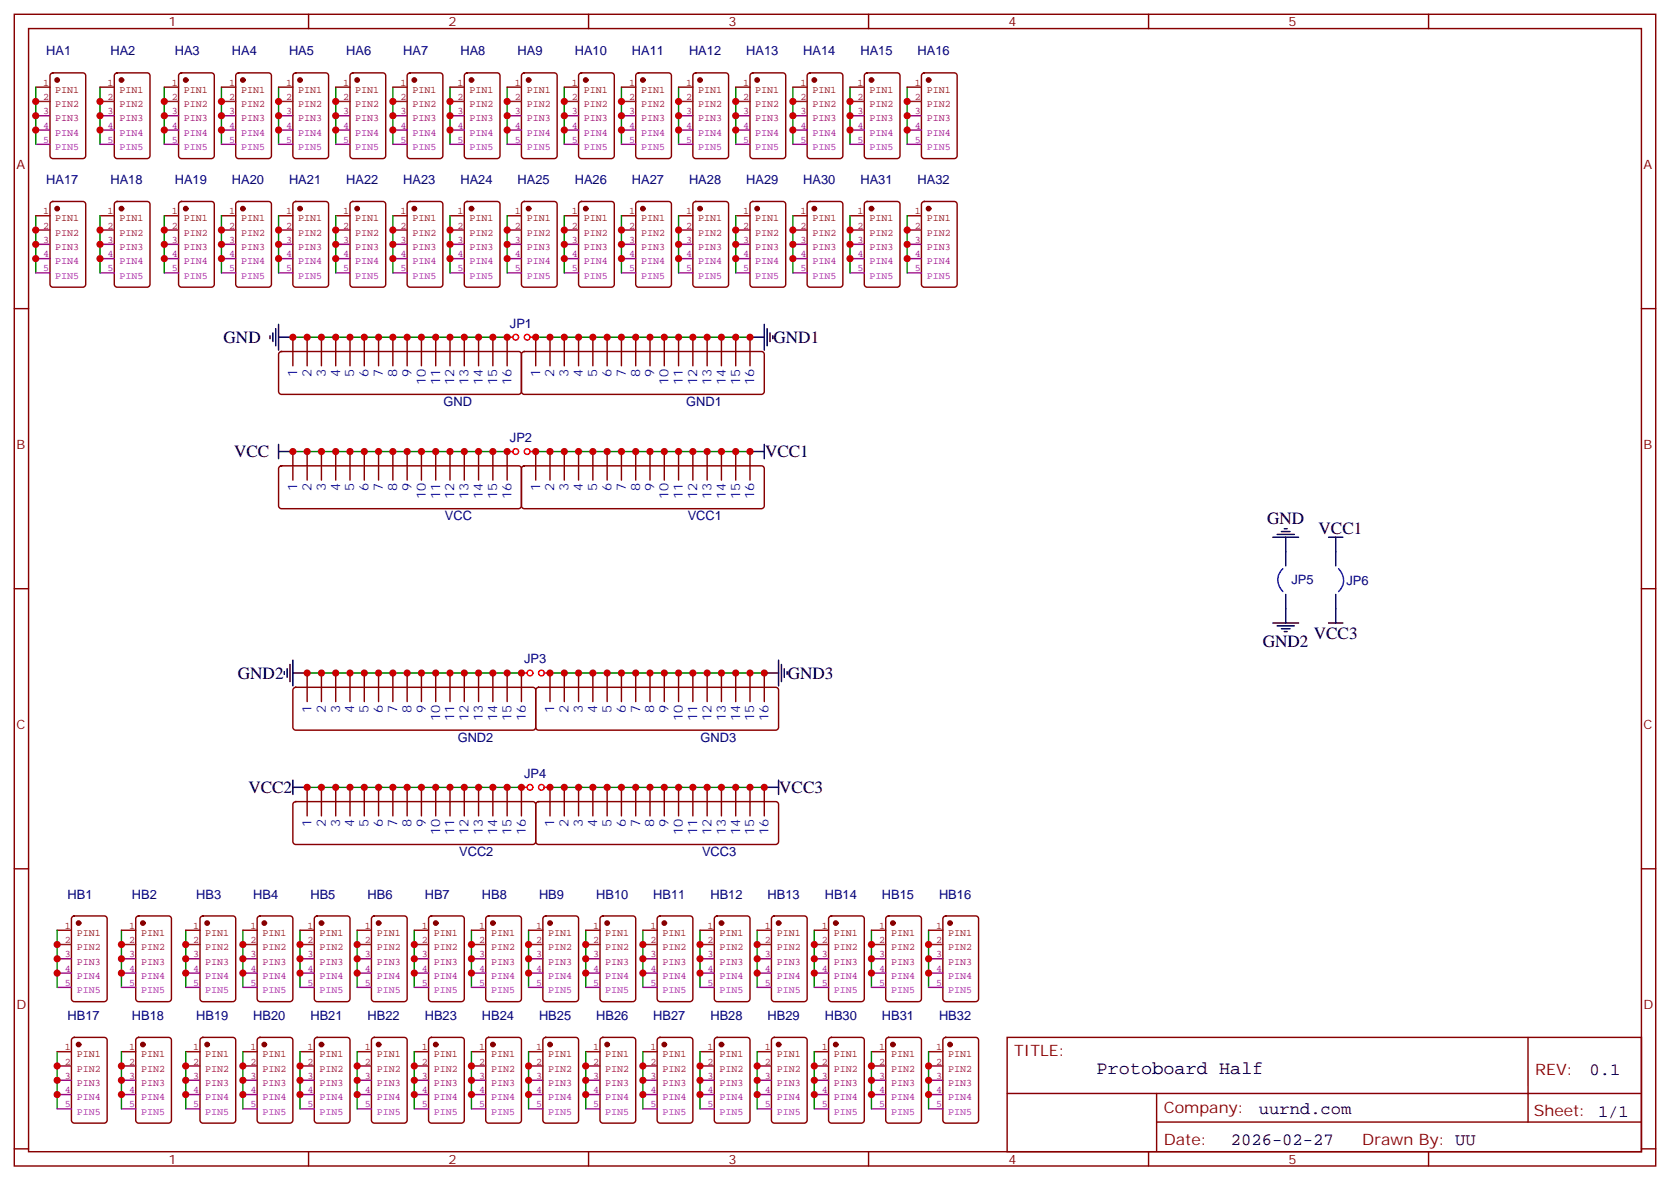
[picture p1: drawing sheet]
<svg xmlns="http://www.w3.org/2000/svg" width="412mm" height="292mm" viewBox="0 0 412 292" stroke-linecap="round" stroke-linejoin="round" font-family="sans-serif">
<defs><g id="words">
<text font-size="4.6" x="270.8" y="265.1">Protoboard Half</text>
<g font-size="4.2">
<text x="55.2" y="84.7">GND</text>
<text x="191" y="84.6">GND1</text>
<text x="57.8" y="112.9">VCC</text>
<text x="188.9" y="112.9">VCC1</text>
<text x="312.9" y="129.4">GND</text>
<text x="325.6" y="131.9">VCC1</text>
<text x="311.9" y="159.8">GND2</text>
<text x="324.4" y="157.7">VCC3</text>
<text x="58.7" y="167.6">GND2</text>
<text x="194.6" y="167.5">GND3</text>
<text x="61.3" y="195.8">VCC2</text>
<text x="192.4" y="195.8">VCC3</text>
<text x="392.5" y="265.4">0.1</text>
<text x="310.9" y="274.9">uurnd.com</text>
<text x="304" y="282.7">2026-02-27</text>
</g>
<g font-size="3.9" fill="#800">
<text x="250.5" y="260.7">TITLE:</text>
<text x="379.1" y="265.4">REV:</text>
<text x="287.4" y="274.9">Company:</text>
<text x="378.7" y="275.5">Sheet: 1/1</text>
<text x="287.4" y="282.6">Date:</text>
<text x="336.4" y="282.7">Drawn By: UU</text>
</g>
<g font-size="3.2" fill="#800">
<text x="41.6" y="6.5">1</text>
<text x="110.8" y="6.5">2</text>
<text x="179.9" y="6.5">3</text>
<text x="249.1" y="6.5">4</text>
<text x="318.2" y="6.5">5</text>
<text x="4.1" y="41.6">A</text>
<text x="405.9" y="41.6">A</text>
<text x="4.1" y="110.8">B</text>
<text x="405.9" y="110.8">B</text>
<text x="4.1" y="179.9">C</text>
<text x="405.9" y="179.9">C</text>
<text x="4.1" y="249.1">D</text>
<text x="405.9" y="249.1">D</text>
<text x="41.6" y="287.3">1</text>
<text x="110.8" y="287.3">2</text>
<text x="179.9" y="287.3">3</text>
<text x="249.1" y="287.3">4</text>
<text x="318.2" y="287.3">5</text>
</g>
<g font-size="3.2" fill="#000080">
<text x="11.4" y="13.7">HA1</text>
<text x="27.3" y="13.7">HA2</text>
<text x="43.1" y="13.7">HA3</text>
<text x="57.3" y="13.7">HA4</text>
<text x="71.4" y="13.7">HA5</text>
<text x="85.5" y="13.7">HA6</text>
<text x="99.6" y="13.7">HA7</text>
<text x="113.7" y="13.7">HA8</text>
<text x="127.8" y="13.7">HA9</text>
<text x="141.9" y="13.7">HA10</text>
<text x="156" y="13.7">HA11</text>
<text x="170.1" y="13.7">HA12</text>
<text x="184.3" y="13.7">HA13</text>
<text x="198.4" y="13.7">HA14</text>
<text x="212.5" y="13.7">HA15</text>
<text x="226.6" y="13.7">HA16</text>
<text x="11.4" y="45.4">HA17</text>
<text x="27.3" y="45.4">HA18</text>
<text x="43.1" y="45.4">HA19</text>
<text x="57.3" y="45.4">HA20</text>
<text x="71.4" y="45.4">HA21</text>
<text x="85.5" y="45.4">HA22</text>
<text x="99.6" y="45.4">HA23</text>
<text x="113.7" y="45.4">HA24</text>
<text x="127.8" y="45.4">HA25</text>
<text x="141.9" y="45.4">HA26</text>
<text x="156" y="45.4">HA27</text>
<text x="170.1" y="45.4">HA28</text>
<text x="184.3" y="45.4">HA29</text>
<text x="198.4" y="45.4">HA30</text>
<text x="212.5" y="45.4">HA31</text>
<text x="226.6" y="45.4">HA32</text>
<text x="125.9" y="80.9">JP1</text>
<text x="109.5" y="100.3">GND</text>
<text x="169.5" y="100.3">GND1</text>
<text x="125.9" y="109.1">JP2</text>
<text x="109.9" y="128.5">VCC</text>
<text x="169.8" y="128.5">VCC1</text>
<text x="318.9" y="144.3">JP5</text>
<text x="332.5" y="144.4">JP6</text>
<text x="129.5" y="163.8">JP3</text>
<text x="113" y="183.2">GND2</text>
<text x="173" y="183.2">GND3</text>
<text x="129.5" y="192">JP4</text>
<text x="113.4" y="211.4">VCC2</text>
<text x="173.4" y="211.4">VCC3</text>
<text x="16.7" y="221.8">HB1</text>
<text x="32.6" y="221.8">HB2</text>
<text x="48.4" y="221.8">HB3</text>
<text x="62.6" y="221.8">HB4</text>
<text x="76.7" y="221.8">HB5</text>
<text x="90.8" y="221.8">HB6</text>
<text x="104.9" y="221.8">HB7</text>
<text x="119" y="221.8">HB8</text>
<text x="133.1" y="221.8">HB9</text>
<text x="147.2" y="221.8">HB10</text>
<text x="161.3" y="221.8">HB11</text>
<text x="175.4" y="221.8">HB12</text>
<text x="189.6" y="221.8">HB13</text>
<text x="203.7" y="221.8">HB14</text>
<text x="217.8" y="221.8">HB15</text>
<text x="231.9" y="221.8">HB16</text>
<text x="16.7" y="251.8">HB17</text>
<text x="32.6" y="251.8">HB18</text>
<text x="48.4" y="251.8">HB19</text>
<text x="62.6" y="251.8">HB20</text>
<text x="76.7" y="251.8">HB21</text>
<text x="90.8" y="251.8">HB22</text>
<text x="104.9" y="251.8">HB23</text>
<text x="119" y="251.8">HB24</text>
<text x="133.1" y="251.8">HB25</text>
<text x="147.2" y="251.8">HB26</text>
<text x="161.3" y="251.8">HB27</text>
<text x="175.4" y="251.8">HB28</text>
<text x="189.6" y="251.8">HB29</text>
<text x="203.7" y="251.8">HB30</text>
<text x="217.8" y="251.8">HB31</text>
<text x="231.9" y="251.8">HB32</text>
</g>
<g font-size="3.2" fill="#00f">
<text x="73.4" y="93" transform="rotate(-90 73.4 93)">1</text>
<text x="76.9" y="93" transform="rotate(-90 76.9 93)">2</text>
<text x="80.4" y="93" transform="rotate(-90 80.4 93)">3</text>
<text x="84" y="93" transform="rotate(-90 84 93)">4</text>
<text x="87.5" y="93" transform="rotate(-90 87.5 93)">5</text>
<text x="91" y="93" transform="rotate(-90 91 93)">6</text>
<text x="94.5" y="93" transform="rotate(-90 94.5 93)">7</text>
<text x="98.1" y="93" transform="rotate(-90 98.1 93)">8</text>
<text x="101.6" y="93" transform="rotate(-90 101.6 93)">9</text>
<text x="105.1" y="95" transform="rotate(-90 105.1 95)">10</text>
<text x="108.7" y="95" transform="rotate(-90 108.7 95)">11</text>
<text x="112.2" y="95" transform="rotate(-90 112.2 95)">12</text>
<text x="115.7" y="95" transform="rotate(-90 115.7 95)">13</text>
<text x="119.2" y="95" transform="rotate(-90 119.2 95)">14</text>
<text x="122.8" y="95" transform="rotate(-90 122.8 95)">15</text>
<text x="126.3" y="95" transform="rotate(-90 126.3 95)">16</text>
<text x="133.3" y="93" transform="rotate(-90 133.3 93)">1</text>
<text x="136.9" y="93" transform="rotate(-90 136.9 93)">2</text>
<text x="140.4" y="93" transform="rotate(-90 140.4 93)">3</text>
<text x="143.9" y="93" transform="rotate(-90 143.9 93)">4</text>
<text x="147.5" y="93" transform="rotate(-90 147.5 93)">5</text>
<text x="151" y="93" transform="rotate(-90 151 93)">6</text>
<text x="154.5" y="93" transform="rotate(-90 154.5 93)">7</text>
<text x="158" y="93" transform="rotate(-90 158 93)">8</text>
<text x="161.6" y="93" transform="rotate(-90 161.6 93)">9</text>
<text x="165.1" y="95" transform="rotate(-90 165.1 95)">10</text>
<text x="168.6" y="95" transform="rotate(-90 168.6 95)">11</text>
<text x="172.2" y="95" transform="rotate(-90 172.2 95)">12</text>
<text x="175.7" y="95" transform="rotate(-90 175.7 95)">13</text>
<text x="179.2" y="95" transform="rotate(-90 179.2 95)">14</text>
<text x="182.7" y="95" transform="rotate(-90 182.7 95)">15</text>
<text x="186.3" y="95" transform="rotate(-90 186.3 95)">16</text>
<text x="73.4" y="121.3" transform="rotate(-90 73.4 121.3)">1</text>
<text x="76.9" y="121.3" transform="rotate(-90 76.9 121.3)">2</text>
<text x="80.4" y="121.3" transform="rotate(-90 80.4 121.3)">3</text>
<text x="84" y="121.3" transform="rotate(-90 84 121.3)">4</text>
<text x="87.5" y="121.3" transform="rotate(-90 87.5 121.3)">5</text>
<text x="91" y="121.3" transform="rotate(-90 91 121.3)">6</text>
<text x="94.5" y="121.3" transform="rotate(-90 94.5 121.3)">7</text>
<text x="98.1" y="121.3" transform="rotate(-90 98.1 121.3)">8</text>
<text x="101.6" y="121.3" transform="rotate(-90 101.6 121.3)">9</text>
<text x="105.1" y="123.3" transform="rotate(-90 105.1 123.3)">10</text>
<text x="108.7" y="123.3" transform="rotate(-90 108.7 123.3)">11</text>
<text x="112.2" y="123.3" transform="rotate(-90 112.2 123.3)">12</text>
<text x="115.7" y="123.3" transform="rotate(-90 115.7 123.3)">13</text>
<text x="119.2" y="123.3" transform="rotate(-90 119.2 123.3)">14</text>
<text x="122.8" y="123.3" transform="rotate(-90 122.8 123.3)">15</text>
<text x="126.3" y="123.3" transform="rotate(-90 126.3 123.3)">16</text>
<text x="133.3" y="121.3" transform="rotate(-90 133.3 121.3)">1</text>
<text x="136.9" y="121.3" transform="rotate(-90 136.9 121.3)">2</text>
<text x="140.4" y="121.3" transform="rotate(-90 140.4 121.3)">3</text>
<text x="143.9" y="121.3" transform="rotate(-90 143.9 121.3)">4</text>
<text x="147.5" y="121.3" transform="rotate(-90 147.5 121.3)">5</text>
<text x="151" y="121.3" transform="rotate(-90 151 121.3)">6</text>
<text x="154.5" y="121.3" transform="rotate(-90 154.5 121.3)">7</text>
<text x="158" y="121.3" transform="rotate(-90 158 121.3)">8</text>
<text x="161.6" y="121.3" transform="rotate(-90 161.6 121.3)">9</text>
<text x="165.1" y="123.3" transform="rotate(-90 165.1 123.3)">10</text>
<text x="168.6" y="123.3" transform="rotate(-90 168.6 123.3)">11</text>
<text x="172.2" y="123.3" transform="rotate(-90 172.2 123.3)">12</text>
<text x="175.7" y="123.3" transform="rotate(-90 175.7 123.3)">13</text>
<text x="179.2" y="123.3" transform="rotate(-90 179.2 123.3)">14</text>
<text x="182.7" y="123.3" transform="rotate(-90 182.7 123.3)">15</text>
<text x="186.3" y="123.3" transform="rotate(-90 186.3 123.3)">16</text>
<text x="76.9" y="175.9" transform="rotate(-90 76.9 175.9)">1</text>
<text x="80.4" y="175.9" transform="rotate(-90 80.4 175.9)">2</text>
<text x="84" y="175.9" transform="rotate(-90 84 175.9)">3</text>
<text x="87.5" y="175.9" transform="rotate(-90 87.5 175.9)">4</text>
<text x="91" y="175.9" transform="rotate(-90 91 175.9)">5</text>
<text x="94.5" y="175.9" transform="rotate(-90 94.5 175.9)">6</text>
<text x="98.1" y="175.9" transform="rotate(-90 98.1 175.9)">7</text>
<text x="101.6" y="175.9" transform="rotate(-90 101.6 175.9)">8</text>
<text x="105.1" y="175.9" transform="rotate(-90 105.1 175.9)">9</text>
<text x="108.7" y="178" transform="rotate(-90 108.7 178)">10</text>
<text x="112.2" y="178" transform="rotate(-90 112.2 178)">11</text>
<text x="115.7" y="178" transform="rotate(-90 115.7 178)">12</text>
<text x="119.2" y="178" transform="rotate(-90 119.2 178)">13</text>
<text x="122.8" y="178" transform="rotate(-90 122.8 178)">14</text>
<text x="126.3" y="178" transform="rotate(-90 126.3 178)">15</text>
<text x="129.8" y="178" transform="rotate(-90 129.8 178)">16</text>
<text x="136.9" y="175.9" transform="rotate(-90 136.9 175.9)">1</text>
<text x="140.4" y="175.9" transform="rotate(-90 140.4 175.9)">2</text>
<text x="143.9" y="175.9" transform="rotate(-90 143.9 175.9)">3</text>
<text x="147.5" y="175.9" transform="rotate(-90 147.5 175.9)">4</text>
<text x="151" y="175.9" transform="rotate(-90 151 175.9)">5</text>
<text x="154.5" y="175.9" transform="rotate(-90 154.5 175.9)">6</text>
<text x="158" y="175.9" transform="rotate(-90 158 175.9)">7</text>
<text x="161.6" y="175.9" transform="rotate(-90 161.6 175.9)">8</text>
<text x="165.1" y="175.9" transform="rotate(-90 165.1 175.9)">9</text>
<text x="168.6" y="178" transform="rotate(-90 168.6 178)">10</text>
<text x="172.2" y="178" transform="rotate(-90 172.2 178)">11</text>
<text x="175.7" y="178" transform="rotate(-90 175.7 178)">12</text>
<text x="179.2" y="178" transform="rotate(-90 179.2 178)">13</text>
<text x="182.7" y="178" transform="rotate(-90 182.7 178)">14</text>
<text x="186.3" y="178" transform="rotate(-90 186.3 178)">15</text>
<text x="189.8" y="178" transform="rotate(-90 189.8 178)">16</text>
<text x="76.9" y="204.2" transform="rotate(-90 76.9 204.2)">1</text>
<text x="80.4" y="204.2" transform="rotate(-90 80.4 204.2)">2</text>
<text x="84" y="204.2" transform="rotate(-90 84 204.2)">3</text>
<text x="87.5" y="204.2" transform="rotate(-90 87.5 204.2)">4</text>
<text x="91" y="204.2" transform="rotate(-90 91 204.2)">5</text>
<text x="94.5" y="204.2" transform="rotate(-90 94.5 204.2)">6</text>
<text x="98.1" y="204.2" transform="rotate(-90 98.1 204.2)">7</text>
<text x="101.6" y="204.2" transform="rotate(-90 101.6 204.2)">8</text>
<text x="105.1" y="204.2" transform="rotate(-90 105.1 204.2)">9</text>
<text x="108.7" y="206.2" transform="rotate(-90 108.7 206.2)">10</text>
<text x="112.2" y="206.2" transform="rotate(-90 112.2 206.2)">11</text>
<text x="115.7" y="206.2" transform="rotate(-90 115.7 206.2)">12</text>
<text x="119.2" y="206.2" transform="rotate(-90 119.2 206.2)">13</text>
<text x="122.8" y="206.2" transform="rotate(-90 122.8 206.2)">14</text>
<text x="126.3" y="206.2" transform="rotate(-90 126.3 206.2)">15</text>
<text x="129.8" y="206.2" transform="rotate(-90 129.8 206.2)">16</text>
<text x="136.9" y="204.2" transform="rotate(-90 136.9 204.2)">1</text>
<text x="140.4" y="204.2" transform="rotate(-90 140.4 204.2)">2</text>
<text x="143.9" y="204.2" transform="rotate(-90 143.9 204.2)">3</text>
<text x="147.5" y="204.2" transform="rotate(-90 147.5 204.2)">4</text>
<text x="151" y="204.2" transform="rotate(-90 151 204.2)">5</text>
<text x="154.5" y="204.2" transform="rotate(-90 154.5 204.2)">6</text>
<text x="158" y="204.2" transform="rotate(-90 158 204.2)">7</text>
<text x="161.6" y="204.2" transform="rotate(-90 161.6 204.2)">8</text>
<text x="165.1" y="204.2" transform="rotate(-90 165.1 204.2)">9</text>
<text x="168.6" y="206.2" transform="rotate(-90 168.6 206.2)">10</text>
<text x="172.2" y="206.2" transform="rotate(-90 172.2 206.2)">11</text>
<text x="175.7" y="206.2" transform="rotate(-90 175.7 206.2)">12</text>
<text x="179.2" y="206.2" transform="rotate(-90 179.2 206.2)">13</text>
<text x="182.7" y="206.2" transform="rotate(-90 182.7 206.2)">14</text>
<text x="186.3" y="206.2" transform="rotate(-90 186.3 206.2)">15</text>
<text x="189.8" y="206.2" transform="rotate(-90 189.8 206.2)">16</text>
</g>
<g font-size="2.5" fill="#900">
<text x="10.7" y="21.2">1</text>
<text x="13.7" y="22.9">PIN1</text>
<text x="26.6" y="21.2">1</text>
<text x="29.5" y="22.9">PIN1</text>
<text x="42.4" y="21.2">1</text>
<text x="45.4" y="22.9">PIN1</text>
<text x="56.6" y="21.2">1</text>
<text x="59.5" y="22.9">PIN1</text>
<text x="70.7" y="21.2">1</text>
<text x="73.6" y="22.9">PIN1</text>
<text x="84.8" y="21.2">1</text>
<text x="87.7" y="22.9">PIN1</text>
<text x="98.9" y="21.2">1</text>
<text x="101.8" y="22.9">PIN1</text>
<text x="113" y="21.2">1</text>
<text x="116" y="22.9">PIN1</text>
<text x="127.1" y="21.2">1</text>
<text x="130.1" y="22.9">PIN1</text>
<text x="141.2" y="21.2">1</text>
<text x="144.2" y="22.9">PIN1</text>
<text x="155.3" y="21.2">1</text>
<text x="158.3" y="22.9">PIN1</text>
<text x="169.4" y="21.2">1</text>
<text x="172.4" y="22.9">PIN1</text>
<text x="183.6" y="21.2">1</text>
<text x="186.5" y="22.9">PIN1</text>
<text x="197.7" y="21.2">1</text>
<text x="200.6" y="22.9">PIN1</text>
<text x="211.8" y="21.2">1</text>
<text x="214.7" y="22.9">PIN1</text>
<text x="225.9" y="21.2">1</text>
<text x="228.8" y="22.9">PIN1</text>
<text x="10.7" y="52.9">1</text>
<text x="26.6" y="52.9">1</text>
<text x="42.4" y="52.9">1</text>
<text x="56.6" y="52.9">1</text>
<text x="70.7" y="52.9">1</text>
<text x="84.8" y="52.9">1</text>
<text x="98.9" y="52.9">1</text>
<text x="113" y="52.9">1</text>
<text x="127.1" y="52.9">1</text>
<text x="141.2" y="52.9">1</text>
<text x="155.3" y="52.9">1</text>
<text x="169.4" y="52.9">1</text>
<text x="183.6" y="52.9">1</text>
<text x="197.7" y="52.9">1</text>
<text x="211.8" y="52.9">1</text>
<text x="225.9" y="52.9">1</text>
<text x="13.7" y="54.7">PIN1</text>
<text x="29.5" y="54.7">PIN1</text>
<text x="45.4" y="54.7">PIN1</text>
<text x="59.5" y="54.7">PIN1</text>
<text x="73.6" y="54.7">PIN1</text>
<text x="87.7" y="54.7">PIN1</text>
<text x="101.8" y="54.7">PIN1</text>
<text x="116" y="54.7">PIN1</text>
<text x="130.1" y="54.7">PIN1</text>
<text x="144.2" y="54.7">PIN1</text>
<text x="158.3" y="54.7">PIN1</text>
<text x="172.4" y="54.7">PIN1</text>
<text x="186.5" y="54.7">PIN1</text>
<text x="200.6" y="54.7">PIN1</text>
<text x="214.7" y="54.7">PIN1</text>
<text x="228.8" y="54.7">PIN1</text>
<text x="16" y="229.3">1</text>
<text x="18.9" y="231.1">PIN1</text>
<text x="31.9" y="229.3">1</text>
<text x="34.8" y="231.1">PIN1</text>
<text x="47.7" y="229.3">1</text>
<text x="50.7" y="231.1">PIN1</text>
<text x="61.8" y="229.3">1</text>
<text x="64.8" y="231.1">PIN1</text>
<text x="76" y="229.3">1</text>
<text x="78.9" y="231.1">PIN1</text>
<text x="90.1" y="229.3">1</text>
<text x="93" y="231.1">PIN1</text>
<text x="104.2" y="229.3">1</text>
<text x="107.1" y="231.1">PIN1</text>
<text x="118.3" y="229.3">1</text>
<text x="121.2" y="231.1">PIN1</text>
<text x="132.4" y="229.3">1</text>
<text x="135.4" y="231.1">PIN1</text>
<text x="146.5" y="229.3">1</text>
<text x="149.5" y="231.1">PIN1</text>
<text x="160.6" y="229.3">1</text>
<text x="163.6" y="231.1">PIN1</text>
<text x="174.7" y="229.3">1</text>
<text x="177.7" y="231.1">PIN1</text>
<text x="188.8" y="229.3">1</text>
<text x="191.8" y="231.1">PIN1</text>
<text x="203" y="229.3">1</text>
<text x="205.9" y="231.1">PIN1</text>
<text x="217.1" y="229.3">1</text>
<text x="220" y="231.1">PIN1</text>
<text x="231.2" y="229.3">1</text>
<text x="234.1" y="231.1">PIN1</text>
<text x="16" y="259.3">1</text>
<text x="18.9" y="261.1">PIN1</text>
<text x="31.9" y="259.3">1</text>
<text x="34.8" y="261.1">PIN1</text>
<text x="47.7" y="259.3">1</text>
<text x="50.7" y="261.1">PIN1</text>
<text x="61.8" y="259.3">1</text>
<text x="64.8" y="261.1">PIN1</text>
<text x="76" y="259.3">1</text>
<text x="78.9" y="261.1">PIN1</text>
<text x="90.1" y="259.3">1</text>
<text x="93" y="261.1">PIN1</text>
<text x="104.2" y="259.3">1</text>
<text x="107.1" y="261.1">PIN1</text>
<text x="118.3" y="259.3">1</text>
<text x="121.2" y="261.1">PIN1</text>
<text x="132.4" y="259.3">1</text>
<text x="135.4" y="261.1">PIN1</text>
<text x="146.5" y="259.3">1</text>
<text x="149.5" y="261.1">PIN1</text>
<text x="160.6" y="259.3">1</text>
<text x="163.6" y="261.1">PIN1</text>
<text x="174.7" y="259.3">1</text>
<text x="177.7" y="261.1">PIN1</text>
<text x="188.8" y="259.3">1</text>
<text x="191.8" y="261.1">PIN1</text>
<text x="203" y="259.3">1</text>
<text x="205.9" y="261.1">PIN1</text>
<text x="217.1" y="259.3">1</text>
<text x="220" y="261.1">PIN1</text>
<text x="231.2" y="259.3">1</text>
<text x="234.1" y="261.1">PIN1</text>
</g>
<g font-size="2.5" fill="#903">
<text x="10.7" y="24.7">2</text>
<text x="13.7" y="26.5">PIN2</text>
<text x="26.6" y="24.7">2</text>
<text x="29.5" y="26.5">PIN2</text>
<text x="42.4" y="24.7">2</text>
<text x="45.4" y="26.5">PIN2</text>
<text x="56.6" y="24.7">2</text>
<text x="59.5" y="26.5">PIN2</text>
<text x="70.7" y="24.7">2</text>
<text x="73.6" y="26.5">PIN2</text>
<text x="84.8" y="24.7">2</text>
<text x="87.7" y="26.5">PIN2</text>
<text x="98.9" y="24.7">2</text>
<text x="101.8" y="26.5">PIN2</text>
<text x="113" y="24.7">2</text>
<text x="116" y="26.5">PIN2</text>
<text x="127.1" y="24.7">2</text>
<text x="130.1" y="26.5">PIN2</text>
<text x="141.2" y="24.7">2</text>
<text x="144.2" y="26.5">PIN2</text>
<text x="155.3" y="24.7">2</text>
<text x="158.3" y="26.5">PIN2</text>
<text x="169.4" y="24.7">2</text>
<text x="172.4" y="26.5">PIN2</text>
<text x="183.6" y="24.7">2</text>
<text x="186.5" y="26.5">PIN2</text>
<text x="197.7" y="24.7">2</text>
<text x="200.6" y="26.5">PIN2</text>
<text x="211.8" y="24.7">2</text>
<text x="214.7" y="26.5">PIN2</text>
<text x="225.9" y="24.7">2</text>
<text x="228.8" y="26.5">PIN2</text>
<text x="10.7" y="56.4">2</text>
<text x="13.7" y="58.2">PIN2</text>
<text x="26.6" y="56.4">2</text>
<text x="29.5" y="58.2">PIN2</text>
<text x="42.4" y="56.4">2</text>
<text x="45.4" y="58.2">PIN2</text>
<text x="56.6" y="56.4">2</text>
<text x="59.5" y="58.2">PIN2</text>
<text x="70.7" y="56.4">2</text>
<text x="73.6" y="58.2">PIN2</text>
<text x="84.8" y="56.4">2</text>
<text x="87.7" y="58.2">PIN2</text>
<text x="98.9" y="56.4">2</text>
<text x="101.8" y="58.2">PIN2</text>
<text x="113" y="56.4">2</text>
<text x="116" y="58.2">PIN2</text>
<text x="127.1" y="56.4">2</text>
<text x="130.1" y="58.2">PIN2</text>
<text x="141.2" y="56.4">2</text>
<text x="144.2" y="58.2">PIN2</text>
<text x="155.3" y="56.4">2</text>
<text x="158.3" y="58.2">PIN2</text>
<text x="169.4" y="56.4">2</text>
<text x="172.4" y="58.2">PIN2</text>
<text x="183.6" y="56.4">2</text>
<text x="186.5" y="58.2">PIN2</text>
<text x="197.7" y="56.4">2</text>
<text x="200.6" y="58.2">PIN2</text>
<text x="211.8" y="56.4">2</text>
<text x="214.7" y="58.2">PIN2</text>
<text x="225.9" y="56.4">2</text>
<text x="228.8" y="58.2">PIN2</text>
<text x="16" y="232.8">2</text>
<text x="31.9" y="232.8">2</text>
<text x="47.7" y="232.8">2</text>
<text x="61.8" y="232.8">2</text>
<text x="76" y="232.8">2</text>
<text x="90.1" y="232.8">2</text>
<text x="104.2" y="232.8">2</text>
<text x="118.3" y="232.8">2</text>
<text x="132.4" y="232.8">2</text>
<text x="146.5" y="232.8">2</text>
<text x="160.6" y="232.8">2</text>
<text x="174.7" y="232.8">2</text>
<text x="188.8" y="232.8">2</text>
<text x="203" y="232.8">2</text>
<text x="217.1" y="232.8">2</text>
<text x="231.2" y="232.8">2</text>
<text x="18.9" y="234.6">PIN2</text>
<text x="34.8" y="234.6">PIN2</text>
<text x="50.7" y="234.6">PIN2</text>
<text x="64.8" y="234.6">PIN2</text>
<text x="78.9" y="234.6">PIN2</text>
<text x="93" y="234.6">PIN2</text>
<text x="107.1" y="234.6">PIN2</text>
<text x="121.2" y="234.6">PIN2</text>
<text x="135.4" y="234.6">PIN2</text>
<text x="149.5" y="234.6">PIN2</text>
<text x="163.6" y="234.6">PIN2</text>
<text x="177.7" y="234.6">PIN2</text>
<text x="191.8" y="234.6">PIN2</text>
<text x="205.9" y="234.6">PIN2</text>
<text x="220" y="234.6">PIN2</text>
<text x="234.1" y="234.6">PIN2</text>
<text x="16" y="262.8">2</text>
<text x="31.9" y="262.8">2</text>
<text x="47.7" y="262.8">2</text>
<text x="61.8" y="262.8">2</text>
<text x="76" y="262.8">2</text>
<text x="90.1" y="262.8">2</text>
<text x="104.2" y="262.8">2</text>
<text x="118.3" y="262.8">2</text>
<text x="132.4" y="262.8">2</text>
<text x="146.5" y="262.8">2</text>
<text x="160.6" y="262.8">2</text>
<text x="174.7" y="262.8">2</text>
<text x="188.8" y="262.8">2</text>
<text x="203" y="262.8">2</text>
<text x="217.1" y="262.8">2</text>
<text x="231.2" y="262.8">2</text>
<text x="18.9" y="264.6">PIN2</text>
<text x="34.8" y="264.6">PIN2</text>
<text x="50.7" y="264.6">PIN2</text>
<text x="64.8" y="264.6">PIN2</text>
<text x="78.9" y="264.6">PIN2</text>
<text x="93" y="264.6">PIN2</text>
<text x="107.1" y="264.6">PIN2</text>
<text x="121.2" y="264.6">PIN2</text>
<text x="135.4" y="264.6">PIN2</text>
<text x="149.5" y="264.6">PIN2</text>
<text x="163.6" y="264.6">PIN2</text>
<text x="177.7" y="264.6">PIN2</text>
<text x="191.8" y="264.6">PIN2</text>
<text x="205.9" y="264.6">PIN2</text>
<text x="220" y="264.6">PIN2</text>
<text x="234.1" y="264.6">PIN2</text>
</g>
<g font-size="2.5" fill="#906">
<text x="10.7" y="28.2">3</text>
<text x="13.7" y="30">PIN3</text>
<text x="26.6" y="28.2">3</text>
<text x="29.5" y="30">PIN3</text>
<text x="42.4" y="28.2">3</text>
<text x="45.4" y="30">PIN3</text>
<text x="56.6" y="28.2">3</text>
<text x="59.5" y="30">PIN3</text>
<text x="70.7" y="28.2">3</text>
<text x="73.6" y="30">PIN3</text>
<text x="84.8" y="28.2">3</text>
<text x="87.7" y="30">PIN3</text>
<text x="98.9" y="28.2">3</text>
<text x="101.8" y="30">PIN3</text>
<text x="113" y="28.2">3</text>
<text x="116" y="30">PIN3</text>
<text x="127.1" y="28.2">3</text>
<text x="130.1" y="30">PIN3</text>
<text x="141.2" y="28.2">3</text>
<text x="144.2" y="30">PIN3</text>
<text x="155.3" y="28.2">3</text>
<text x="158.3" y="30">PIN3</text>
<text x="169.4" y="28.2">3</text>
<text x="172.4" y="30">PIN3</text>
<text x="183.6" y="28.2">3</text>
<text x="186.5" y="30">PIN3</text>
<text x="197.7" y="28.2">3</text>
<text x="200.6" y="30">PIN3</text>
<text x="211.8" y="28.2">3</text>
<text x="214.7" y="30">PIN3</text>
<text x="225.9" y="28.2">3</text>
<text x="228.8" y="30">PIN3</text>
<text x="10.7" y="60">3</text>
<text x="26.6" y="60">3</text>
<text x="42.4" y="60">3</text>
<text x="56.6" y="60">3</text>
<text x="70.7" y="60">3</text>
<text x="84.8" y="60">3</text>
<text x="98.9" y="60">3</text>
<text x="113" y="60">3</text>
<text x="127.1" y="60">3</text>
<text x="141.2" y="60">3</text>
<text x="155.3" y="60">3</text>
<text x="169.4" y="60">3</text>
<text x="183.6" y="60">3</text>
<text x="197.7" y="60">3</text>
<text x="211.8" y="60">3</text>
<text x="225.9" y="60">3</text>
<text x="13.7" y="61.7">PIN3</text>
<text x="29.5" y="61.7">PIN3</text>
<text x="45.4" y="61.7">PIN3</text>
<text x="59.5" y="61.7">PIN3</text>
<text x="73.6" y="61.7">PIN3</text>
<text x="87.7" y="61.7">PIN3</text>
<text x="101.8" y="61.7">PIN3</text>
<text x="116" y="61.7">PIN3</text>
<text x="130.1" y="61.7">PIN3</text>
<text x="144.2" y="61.7">PIN3</text>
<text x="158.3" y="61.7">PIN3</text>
<text x="172.4" y="61.7">PIN3</text>
<text x="186.5" y="61.7">PIN3</text>
<text x="200.6" y="61.7">PIN3</text>
<text x="214.7" y="61.7">PIN3</text>
<text x="228.8" y="61.7">PIN3</text>
<text x="16" y="236.4">3</text>
<text x="18.9" y="238.1">PIN3</text>
<text x="31.9" y="236.4">3</text>
<text x="34.8" y="238.1">PIN3</text>
<text x="47.7" y="236.4">3</text>
<text x="50.7" y="238.1">PIN3</text>
<text x="61.8" y="236.4">3</text>
<text x="64.8" y="238.1">PIN3</text>
<text x="76" y="236.4">3</text>
<text x="78.9" y="238.1">PIN3</text>
<text x="90.1" y="236.4">3</text>
<text x="93" y="238.1">PIN3</text>
<text x="104.2" y="236.4">3</text>
<text x="107.1" y="238.1">PIN3</text>
<text x="118.3" y="236.4">3</text>
<text x="121.2" y="238.1">PIN3</text>
<text x="132.4" y="236.4">3</text>
<text x="135.4" y="238.1">PIN3</text>
<text x="146.5" y="236.4">3</text>
<text x="149.5" y="238.1">PIN3</text>
<text x="160.6" y="236.4">3</text>
<text x="163.6" y="238.1">PIN3</text>
<text x="174.7" y="236.4">3</text>
<text x="177.7" y="238.1">PIN3</text>
<text x="188.8" y="236.4">3</text>
<text x="191.8" y="238.1">PIN3</text>
<text x="203" y="236.4">3</text>
<text x="205.9" y="238.1">PIN3</text>
<text x="217.1" y="236.4">3</text>
<text x="220" y="238.1">PIN3</text>
<text x="231.2" y="236.4">3</text>
<text x="234.1" y="238.1">PIN3</text>
<text x="16" y="266.3">3</text>
<text x="18.9" y="268.1">PIN3</text>
<text x="31.9" y="266.3">3</text>
<text x="34.8" y="268.1">PIN3</text>
<text x="47.7" y="266.3">3</text>
<text x="50.7" y="268.1">PIN3</text>
<text x="61.8" y="266.3">3</text>
<text x="64.8" y="268.1">PIN3</text>
<text x="76" y="266.3">3</text>
<text x="78.9" y="268.1">PIN3</text>
<text x="90.1" y="266.3">3</text>
<text x="93" y="268.1">PIN3</text>
<text x="104.2" y="266.3">3</text>
<text x="107.1" y="268.1">PIN3</text>
<text x="118.3" y="266.3">3</text>
<text x="121.2" y="268.1">PIN3</text>
<text x="132.4" y="266.3">3</text>
<text x="135.4" y="268.1">PIN3</text>
<text x="146.5" y="266.3">3</text>
<text x="149.5" y="268.1">PIN3</text>
<text x="160.6" y="266.3">3</text>
<text x="163.6" y="268.1">PIN3</text>
<text x="174.7" y="266.3">3</text>
<text x="177.7" y="268.1">PIN3</text>
<text x="188.8" y="266.3">3</text>
<text x="191.8" y="268.1">PIN3</text>
<text x="203" y="266.3">3</text>
<text x="205.9" y="268.1">PIN3</text>
<text x="217.1" y="266.3">3</text>
<text x="220" y="268.1">PIN3</text>
<text x="231.2" y="266.3">3</text>
<text x="234.1" y="268.1">PIN3</text>
</g>
<g font-size="2.5" fill="#909">
<text x="10.7" y="31.8">4</text>
<text x="13.7" y="33.5">PIN4</text>
<text x="26.6" y="31.8">4</text>
<text x="29.5" y="33.5">PIN4</text>
<text x="42.4" y="31.8">4</text>
<text x="45.4" y="33.5">PIN4</text>
<text x="56.6" y="31.8">4</text>
<text x="59.5" y="33.5">PIN4</text>
<text x="70.7" y="31.8">4</text>
<text x="73.6" y="33.5">PIN4</text>
<text x="84.8" y="31.8">4</text>
<text x="87.7" y="33.5">PIN4</text>
<text x="98.9" y="31.8">4</text>
<text x="101.8" y="33.5">PIN4</text>
<text x="113" y="31.8">4</text>
<text x="116" y="33.5">PIN4</text>
<text x="127.1" y="31.8">4</text>
<text x="130.1" y="33.5">PIN4</text>
<text x="141.2" y="31.8">4</text>
<text x="144.2" y="33.5">PIN4</text>
<text x="155.3" y="31.8">4</text>
<text x="158.3" y="33.5">PIN4</text>
<text x="169.4" y="31.8">4</text>
<text x="172.4" y="33.5">PIN4</text>
<text x="183.6" y="31.8">4</text>
<text x="186.5" y="33.5">PIN4</text>
<text x="197.7" y="31.8">4</text>
<text x="200.6" y="33.5">PIN4</text>
<text x="211.8" y="31.8">4</text>
<text x="214.7" y="33.5">PIN4</text>
<text x="225.9" y="31.8">4</text>
<text x="228.8" y="33.5">PIN4</text>
<text x="10.7" y="63.5">4</text>
<text x="13.7" y="65.3">PIN4</text>
<text x="26.6" y="63.5">4</text>
<text x="29.5" y="65.3">PIN4</text>
<text x="42.4" y="63.5">4</text>
<text x="45.4" y="65.3">PIN4</text>
<text x="56.6" y="63.5">4</text>
<text x="59.5" y="65.3">PIN4</text>
<text x="70.7" y="63.5">4</text>
<text x="73.6" y="65.3">PIN4</text>
<text x="84.8" y="63.5">4</text>
<text x="87.7" y="65.3">PIN4</text>
<text x="98.9" y="63.5">4</text>
<text x="101.8" y="65.3">PIN4</text>
<text x="113" y="63.5">4</text>
<text x="116" y="65.3">PIN4</text>
<text x="127.1" y="63.5">4</text>
<text x="130.1" y="65.3">PIN4</text>
<text x="141.2" y="63.5">4</text>
<text x="144.2" y="65.3">PIN4</text>
<text x="155.3" y="63.5">4</text>
<text x="158.3" y="65.3">PIN4</text>
<text x="169.4" y="63.5">4</text>
<text x="172.4" y="65.3">PIN4</text>
<text x="183.6" y="63.5">4</text>
<text x="186.5" y="65.3">PIN4</text>
<text x="197.7" y="63.5">4</text>
<text x="200.6" y="65.3">PIN4</text>
<text x="211.8" y="63.5">4</text>
<text x="214.7" y="65.3">PIN4</text>
<text x="225.9" y="63.5">4</text>
<text x="228.8" y="65.3">PIN4</text>
<text x="16" y="239.9">4</text>
<text x="31.9" y="239.9">4</text>
<text x="47.7" y="239.9">4</text>
<text x="61.8" y="239.9">4</text>
<text x="76" y="239.9">4</text>
<text x="90.1" y="239.9">4</text>
<text x="104.2" y="239.9">4</text>
<text x="118.3" y="239.9">4</text>
<text x="132.4" y="239.9">4</text>
<text x="146.5" y="239.9">4</text>
<text x="160.6" y="239.9">4</text>
<text x="174.7" y="239.9">4</text>
<text x="188.8" y="239.9">4</text>
<text x="203" y="239.9">4</text>
<text x="217.1" y="239.9">4</text>
<text x="231.2" y="239.9">4</text>
<text x="18.9" y="241.7">PIN4</text>
<text x="34.8" y="241.7">PIN4</text>
<text x="50.7" y="241.7">PIN4</text>
<text x="64.8" y="241.7">PIN4</text>
<text x="78.9" y="241.7">PIN4</text>
<text x="93" y="241.7">PIN4</text>
<text x="107.1" y="241.7">PIN4</text>
<text x="121.2" y="241.7">PIN4</text>
<text x="135.4" y="241.7">PIN4</text>
<text x="149.5" y="241.7">PIN4</text>
<text x="163.6" y="241.7">PIN4</text>
<text x="177.7" y="241.7">PIN4</text>
<text x="191.8" y="241.7">PIN4</text>
<text x="205.9" y="241.7">PIN4</text>
<text x="220" y="241.7">PIN4</text>
<text x="234.1" y="241.7">PIN4</text>
<text x="16" y="269.9">4</text>
<text x="31.9" y="269.9">4</text>
<text x="47.7" y="269.9">4</text>
<text x="61.8" y="269.9">4</text>
<text x="76" y="269.9">4</text>
<text x="90.1" y="269.9">4</text>
<text x="104.2" y="269.9">4</text>
<text x="118.3" y="269.9">4</text>
<text x="132.4" y="269.9">4</text>
<text x="146.5" y="269.9">4</text>
<text x="160.6" y="269.9">4</text>
<text x="174.7" y="269.9">4</text>
<text x="188.8" y="269.9">4</text>
<text x="203" y="269.9">4</text>
<text x="217.1" y="269.9">4</text>
<text x="231.2" y="269.9">4</text>
<text x="18.9" y="271.6">PIN4</text>
<text x="34.8" y="271.6">PIN4</text>
<text x="50.7" y="271.6">PIN4</text>
<text x="64.8" y="271.6">PIN4</text>
<text x="78.9" y="271.6">PIN4</text>
<text x="93" y="271.6">PIN4</text>
<text x="107.1" y="271.6">PIN4</text>
<text x="121.2" y="271.6">PIN4</text>
<text x="135.4" y="271.6">PIN4</text>
<text x="149.5" y="271.6">PIN4</text>
<text x="163.6" y="271.6">PIN4</text>
<text x="177.7" y="271.6">PIN4</text>
<text x="191.8" y="271.6">PIN4</text>
<text x="205.9" y="271.6">PIN4</text>
<text x="220" y="271.6">PIN4</text>
<text x="234.1" y="271.6">PIN4</text>
</g>
<g font-size="2.5" fill="#90c">
<text x="10.7" y="35.3">5</text>
<text x="26.6" y="35.3">5</text>
<text x="42.4" y="35.3">5</text>
<text x="56.6" y="35.3">5</text>
<text x="70.7" y="35.3">5</text>
<text x="84.8" y="35.3">5</text>
<text x="98.9" y="35.3">5</text>
<text x="113" y="35.3">5</text>
<text x="127.1" y="35.3">5</text>
<text x="141.2" y="35.3">5</text>
<text x="155.3" y="35.3">5</text>
<text x="169.4" y="35.3">5</text>
<text x="183.6" y="35.3">5</text>
<text x="197.7" y="35.3">5</text>
<text x="211.8" y="35.3">5</text>
<text x="225.9" y="35.3">5</text>
<text x="13.7" y="37">PIN5</text>
<text x="29.5" y="37">PIN5</text>
<text x="45.4" y="37">PIN5</text>
<text x="59.5" y="37">PIN5</text>
<text x="73.6" y="37">PIN5</text>
<text x="87.7" y="37">PIN5</text>
<text x="101.8" y="37">PIN5</text>
<text x="116" y="37">PIN5</text>
<text x="130.1" y="37">PIN5</text>
<text x="144.2" y="37">PIN5</text>
<text x="158.3" y="37">PIN5</text>
<text x="172.4" y="37">PIN5</text>
<text x="186.5" y="37">PIN5</text>
<text x="200.6" y="37">PIN5</text>
<text x="214.7" y="37">PIN5</text>
<text x="228.8" y="37">PIN5</text>
<text x="10.7" y="67">5</text>
<text x="13.7" y="68.8">PIN5</text>
<text x="26.6" y="67">5</text>
<text x="29.5" y="68.8">PIN5</text>
<text x="42.4" y="67">5</text>
<text x="45.4" y="68.8">PIN5</text>
<text x="56.6" y="67">5</text>
<text x="59.5" y="68.8">PIN5</text>
<text x="70.7" y="67">5</text>
<text x="73.6" y="68.8">PIN5</text>
<text x="84.8" y="67">5</text>
<text x="87.7" y="68.8">PIN5</text>
<text x="98.9" y="67">5</text>
<text x="101.8" y="68.8">PIN5</text>
<text x="113" y="67">5</text>
<text x="116" y="68.8">PIN5</text>
<text x="127.1" y="67">5</text>
<text x="130.1" y="68.8">PIN5</text>
<text x="141.2" y="67">5</text>
<text x="144.2" y="68.8">PIN5</text>
<text x="155.3" y="67">5</text>
<text x="158.3" y="68.8">PIN5</text>
<text x="169.4" y="67">5</text>
<text x="172.4" y="68.8">PIN5</text>
<text x="183.6" y="67">5</text>
<text x="186.5" y="68.8">PIN5</text>
<text x="197.7" y="67">5</text>
<text x="200.6" y="68.8">PIN5</text>
<text x="211.8" y="67">5</text>
<text x="214.7" y="68.8">PIN5</text>
<text x="225.9" y="67">5</text>
<text x="228.8" y="68.8">PIN5</text>
<text x="16" y="243.4">5</text>
<text x="18.9" y="245.2">PIN5</text>
<text x="31.9" y="243.4">5</text>
<text x="34.8" y="245.2">PIN5</text>
<text x="47.7" y="243.4">5</text>
<text x="50.7" y="245.2">PIN5</text>
<text x="61.8" y="243.4">5</text>
<text x="64.8" y="245.2">PIN5</text>
<text x="76" y="243.4">5</text>
<text x="78.9" y="245.2">PIN5</text>
<text x="90.1" y="243.4">5</text>
<text x="93" y="245.2">PIN5</text>
<text x="104.2" y="243.4">5</text>
<text x="107.1" y="245.2">PIN5</text>
<text x="118.3" y="243.4">5</text>
<text x="121.2" y="245.2">PIN5</text>
<text x="132.4" y="243.4">5</text>
<text x="135.4" y="245.2">PIN5</text>
<text x="146.5" y="243.4">5</text>
<text x="149.5" y="245.2">PIN5</text>
<text x="160.6" y="243.4">5</text>
<text x="163.6" y="245.2">PIN5</text>
<text x="174.7" y="243.4">5</text>
<text x="177.7" y="245.2">PIN5</text>
<text x="188.8" y="243.4">5</text>
<text x="191.8" y="245.2">PIN5</text>
<text x="203" y="243.4">5</text>
<text x="205.9" y="245.2">PIN5</text>
<text x="217.1" y="243.4">5</text>
<text x="220" y="245.2">PIN5</text>
<text x="231.2" y="243.4">5</text>
<text x="234.1" y="245.2">PIN5</text>
<text x="16" y="273.4">5</text>
<text x="18.9" y="275.2">PIN5</text>
<text x="31.9" y="273.4">5</text>
<text x="34.8" y="275.2">PIN5</text>
<text x="47.7" y="273.4">5</text>
<text x="50.7" y="275.2">PIN5</text>
<text x="61.8" y="273.4">5</text>
<text x="64.8" y="275.2">PIN5</text>
<text x="76" y="273.4">5</text>
<text x="78.9" y="275.2">PIN5</text>
<text x="90.1" y="273.4">5</text>
<text x="93" y="275.2">PIN5</text>
<text x="104.2" y="273.4">5</text>
<text x="107.1" y="275.2">PIN5</text>
<text x="118.3" y="273.4">5</text>
<text x="121.2" y="275.2">PIN5</text>
<text x="132.4" y="273.4">5</text>
<text x="135.4" y="275.2">PIN5</text>
<text x="146.5" y="273.4">5</text>
<text x="149.5" y="275.2">PIN5</text>
<text x="160.6" y="273.4">5</text>
<text x="163.6" y="275.2">PIN5</text>
<text x="174.7" y="273.4">5</text>
<text x="177.7" y="275.2">PIN5</text>
<text x="188.8" y="273.4">5</text>
<text x="191.8" y="275.2">PIN5</text>
<text x="203" y="273.4">5</text>
<text x="205.9" y="275.2">PIN5</text>
<text x="217.1" y="273.4">5</text>
<text x="220" y="275.2">PIN5</text>
<text x="231.2" y="273.4">5</text>
<text x="234.1" y="275.2">PIN5</text>
</g>
</g></defs>
<g fill="none" stroke="#870000" stroke-width=".35">
<path d="M3.5 3.5h405.4v284.4h-405.4zM7.1 7.1h398.2v277.2h-398.2zM12.6 18.2l.5-.2h7.4a.71 .71 0 0 1 .7 .7v19.8a.76 .76 0 0 1-.7 .7h-7.4a.76 .76 0 0 1-.8-.7v-19.8zM28.5 18.2l.4-.2h7.4a.71 .71 0 0 1 .7 .7v19.8a.76 .76 0 0 1-.7 .7h-7.4a.76 .76 0 0 1-.7-.7v-19.8zM44.3 18.2l.5-.2h7.4a.71 .71 0 0 1 .7 .7v19.8a.76 .76 0 0 1-.7 .7h-7.4a.76 .76 0 0 1-.7-.7v-19.8zM58.4 18.2l.5-.2h7.4a.71 .71 0 0 1 .7 .7v19.8a.76 .76 0 0 1-.7 .7h-7.4a.76 .76 0 0 1-.7-.7v-19.8zM72.6 18.2l.4-.2h7.4a.71 .71 0 0 1 .7 .7v19.8a.76 .76 0 0 1-.7 .7h-7.4a.76 .76 0 0 1-.7-.7v-19.8zM76.2 3.5v3.6M86.7 18.2l.4-.2h7.4a.71 .71 0 0 1 .7 .7v19.8a.76 .76 0 0 1-.7 .7h-7.4a.76 .76 0 0 1-.7-.7v-19.8zM100.8 18.2l.4-.2h7.5a.71 .71 0 0 1 .7 .7v19.8a.76 .76 0 0 1-.7 .7h-7.5a.76 .76 0 0 1-.7-.7v-19.8zM114.9 18.2l.5-.2h7.4a.71 .71 0 0 1 .7 .7v19.8a.76 .76 0 0 1-.7 .7h-7.4a.76 .76 0 0 1-.7-.7v-19.8zM129 18.2l.5-.2h7.4a.71 .71 0 0 1 .7 .7v19.8a.76 .76 0 0 1-.7 .7h-7.4a.76 .76 0 0 1-.7-.7v-19.8z"/>
<path d="M143.1 18.2l.5-.2h7.4a.71 .71 0 0 1 .7 .7v19.8a.76 .76 0 0 1-.7 .7h-7.4a.76 .76 0 0 1-.7-.7v-19.8zM145.3 3.5v3.6M157.2 18.2l.5-.2h7.4a.71 .71 0 0 1 .7 .7v19.8a.76 .76 0 0 1-.7 .7h-7.4a.76 .76 0 0 1-.7-.7v-19.8zM171.3 18.2l.5-.2h7.4a.71 .71 0 0 1 .7 .7v19.8a.76 .76 0 0 1-.7 .7h-7.4a.76 .76 0 0 1-.7-.7v-19.8zM185.4 18.2l.5-.2h7.4a.71 .71 0 0 1 .7 .7v19.8a.76 .76 0 0 1-.7 .7h-7.4a.76 .76 0 0 1-.7-.7v-19.8zM199.6 18.2l.4-.2h7.4a.71 .71 0 0 1 .7 .7v19.8a.76 .76 0 0 1-.7 .7h-7.4a.76 .76 0 0 1-.7-.7v-19.8zM213.7 18.2l.4-.2h7.4a.71 .71 0 0 1 .7 .7v19.8a.76 .76 0 0 1-.7 .7h-7.4a.76 .76 0 0 1-.7-.7v-19.8zM214.5 3.5v3.6M227.8 18.2l.4-.2h7.5a.71 .71 0 0 1 .7 .7v19.8a.76 .76 0 0 1-.7 .7h-7.5a.76 .76 0 0 1-.7-.7v-19.8zM283.6 3.5v3.6M352.8 3.5v3.6M12.6 49.9l.5-.2h7.4a.71 .71 0 0 1 .7 .7v19.8a.76 .76 0 0 1-.7 .7h-7.4a.76 .76 0 0 1-.8-.7v-19.8z"/>
<path d="M28.5 49.9l.4-.2h7.4a.71 .71 0 0 1 .7 .7v19.8a.76 .76 0 0 1-.7 .7h-7.4a.76 .76 0 0 1-.7-.7v-19.8zM44.3 49.9l.5-.2h7.4a.71 .71 0 0 1 .7 .7v19.8a.76 .76 0 0 1-.7 .7h-7.4a.76 .76 0 0 1-.7-.7v-19.8zM58.4 49.9l.5-.2h7.4a.71 .71 0 0 1 .7 .7v19.8a.76 .76 0 0 1-.7 .7h-7.4a.76 .76 0 0 1-.7-.7v-19.8zM72.6 49.9l.4-.2h7.4a.71 .71 0 0 1 .7 .7v19.8a.76 .76 0 0 1-.7 .7h-7.4a.76 .76 0 0 1-.7-.7v-19.8zM86.7 49.9l.4-.2h7.4a.71 .71 0 0 1 .7 .7v19.8a.76 .76 0 0 1-.7 .7h-7.4a.76 .76 0 0 1-.7-.7v-19.8zM100.8 49.9l.4-.2h7.5a.71 .71 0 0 1 .7 .7v19.8a.76 .76 0 0 1-.7 .7h-7.5a.76 .76 0 0 1-.7-.7v-19.8zM114.9 49.9l.5-.2h7.4a.71 .71 0 0 1 .7 .7v19.8a.76 .76 0 0 1-.7 .7h-7.4a.76 .76 0 0 1-.7-.7v-19.8zM129 49.9l.5-.2h7.4a.71 .71 0 0 1 .7 .7v19.8a.76 .76 0 0 1-.7 .7h-7.4a.76 .76 0 0 1-.7-.7v-19.8zM143.1 49.9l.5-.2h7.4a.71 .71 0 0 1 .7 .7v19.8a.76 .76 0 0 1-.7 .7h-7.4a.76 .76 0 0 1-.7-.7v-19.8zM157.2 49.9l.5-.2h7.4a.71 .71 0 0 1 .7 .7v19.8a.76 .76 0 0 1-.7 .7h-7.4a.76 .76 0 0 1-.7-.7v-19.8zM171.3 49.9l.5-.2h7.4a.71 .71 0 0 1 .7 .7v19.8a.76 .76 0 0 1-.7 .7h-7.4a.76 .76 0 0 1-.7-.7v-19.8zM185.4 49.9l.5-.2h7.4a.71 .71 0 0 1 .7 .7v19.8a.76 .76 0 0 1-.7 .7h-7.4a.76 .76 0 0 1-.7-.7v-19.8z"/>
<path d="M199.6 49.9l.4-.2h7.4a.71 .71 0 0 1 .7 .7v19.8a.76 .76 0 0 1-.7 .7h-7.4a.76 .76 0 0 1-.7-.7v-19.8zM213.7 49.9l.4-.2h7.4a.71 .71 0 0 1 .7 .7v19.8a.76 .76 0 0 1-.7 .7h-7.4a.76 .76 0 0 1-.7-.7v-19.8zM227.8 49.9l.4-.2h7.5a.71 .71 0 0 1 .7 .7v19.8a.76 .76 0 0 1-.7 .7h-7.5a.76 .76 0 0 1-.7-.7v-19.8zM3.5 76.2h3.6M405.3 76.2h3.6M3.5 145.3h3.6M405.3 145.3h3.6M3.5 214.5h3.6M405.3 214.5h3.6M17.9 226.3l.4-.2h7.5a.71 .71 0 0 1 .7 .7v19.8a.76 .76 0 0 1-.7 .7h-7.5a.76 .76 0 0 1-.7-.7v-19.8zM33.7 226.3l.5-.2h7.4a.71 .71 0 0 1 .7 .7v19.8a.76 .76 0 0 1-.7 .7h-7.4a.76 .76 0 0 1-.7-.7v-19.8zM49.6 226.3l.5-.2h7.4a.71 .71 0 0 1 .7 .7v19.8a.76 .76 0 0 1-.7 .7h-7.4a.76 .76 0 0 1-.7-.7v-19.8z"/>
<path d="M63.7 226.3l.5-.2h7.4a.71 .71 0 0 1 .7 .7v19.8a.76 .76 0 0 1-.7 .7h-7.4a.76 .76 0 0 1-.7-.7v-19.8zM77.8 226.3l.5-.2h7.4a.71 .71 0 0 1 .7 .7v19.8a.76 .76 0 0 1-.7 .7h-7.4a.76 .76 0 0 1-.7-.7v-19.8zM92 226.3l.4-.2h7.4a.71 .71 0 0 1 .7 .7v19.8a.76 .76 0 0 1-.7 .7h-7.4a.76 .76 0 0 1-.7-.7v-19.8zM106.1 226.3l.4-.2h7.4a.71 .71 0 0 1 .8 .7v19.8a.76 .76 0 0 1-.8 .7h-7.4a.76 .76 0 0 1-.7-.7v-19.8zM120.2 226.3l.4-.2h7.5a.71 .71 0 0 1 .7 .7v19.8a.76 .76 0 0 1-.7 .7h-7.5a.76 .76 0 0 1-.7-.7v-19.8zM134.3 226.3l.5-.2h7.4a.71 .71 0 0 1 .7 .7v19.8a.76 .76 0 0 1-.7 .7h-7.4a.76 .76 0 0 1-.7-.7v-19.8zM148.4 226.3l.5-.2h7.4a.71 .71 0 0 1 .7 .7v19.8a.76 .76 0 0 1-.7 .7h-7.4a.76 .76 0 0 1-.7-.7v-19.8zM162.5 226.3l.5-.2h7.4a.71 .71 0 0 1 .7 .7v19.8a.76 .76 0 0 1-.7 .7h-7.4a.76 .76 0 0 1-.7-.7v-19.8zM176.6 226.3l.5-.2h7.4a.71 .71 0 0 1 .7 .7v19.8a.76 .76 0 0 1-.7 .7h-7.4a.76 .76 0 0 1-.7-.7v-19.8zM190.7 226.3l.5-.2h7.4a.71 .71 0 0 1 .7 .7v19.8a.76 .76 0 0 1-.7 .7h-7.4a.76 .76 0 0 1-.7-.7v-19.8zM204.8 226.3l.5-.2h7.4a.71 .71 0 0 1 .7 .7v19.8a.76 .76 0 0 1-.7 .7h-7.4a.76 .76 0 0 1-.7-.7v-19.8zM219 226.3l.4-.2h7.4a.71 .71 0 0 1 .7 .7v19.8a.76 .76 0 0 1-.7 .7h-7.4a.76 .76 0 0 1-.7-.7v-19.8z"/>
<path d="M233.1 226.3l.4-.2h7.4a.71 .71 0 0 1 .8 .7v19.8a.76 .76 0 0 1-.8 .7h-7.4a.76 .76 0 0 1-.7-.7v-19.8zM17.9 256.3l.4-.2h7.5a.71 .71 0 0 1 .7 .7v19.8a.76 .76 0 0 1-.7 .7h-7.5a.76 .76 0 0 1-.7-.7v-19.8zM33.7 256.3l.5-.2h7.4a.71 .71 0 0 1 .7 .7v19.8a.76 .76 0 0 1-.7 .7h-7.4a.76 .76 0 0 1-.7-.7v-19.8zM49.6 256.3l.5-.2h7.4a.71 .71 0 0 1 .7 .7v19.8a.76 .76 0 0 1-.7 .7h-7.4a.76 .76 0 0 1-.7-.7v-19.8zM63.7 256.3l.5-.2h7.4a.71 .71 0 0 1 .7 .7v19.8a.76 .76 0 0 1-.7 .7h-7.4a.76 .76 0 0 1-.7-.7v-19.8zM77.8 256.3l.5-.2h7.4a.71 .71 0 0 1 .7 .7v19.8a.76 .76 0 0 1-.7 .7h-7.4a.76 .76 0 0 1-.7-.7v-19.8zM92 256.3l.4-.2h7.4a.71 .71 0 0 1 .7 .7v19.8a.76 .76 0 0 1-.7 .7h-7.4a.76 .76 0 0 1-.7-.7v-19.8zM106.1 256.3l.4-.2h7.4a.71 .71 0 0 1 .8 .7v19.8a.76 .76 0 0 1-.8 .7h-7.4a.76 .76 0 0 1-.7-.7v-19.8zM120.2 256.3l.4-.2h7.5a.71 .71 0 0 1 .7 .7v19.8a.76 .76 0 0 1-.7 .7h-7.5a.76 .76 0 0 1-.7-.7v-19.8zM134.3 256.3l.5-.2h7.4a.71 .71 0 0 1 .7 .7v19.8a.76 .76 0 0 1-.7 .7h-7.4a.76 .76 0 0 1-.7-.7v-19.8zM148.4 256.3l.5-.2h7.4a.71 .71 0 0 1 .7 .7v19.8a.76 .76 0 0 1-.7 .7h-7.4a.76 .76 0 0 1-.7-.7v-19.8zM162.5 256.3l.5-.2h7.4a.71 .71 0 0 1 .7 .7v19.8a.76 .76 0 0 1-.7 .7h-7.4a.76 .76 0 0 1-.7-.7v-19.8z"/>
<path d="M176.6 256.3l.5-.2h7.4a.71 .71 0 0 1 .7 .7v19.8a.76 .76 0 0 1-.7 .7h-7.4a.76 .76 0 0 1-.7-.7v-19.8zM190.7 256.3l.5-.2h7.4a.71 .71 0 0 1 .7 .7v19.8a.76 .76 0 0 1-.7 .7h-7.4a.76 .76 0 0 1-.7-.7v-19.8zM204.8 256.3l.5-.2h7.4a.71 .71 0 0 1 .7 .7v19.8a.76 .76 0 0 1-.7 .7h-7.4a.76 .76 0 0 1-.7-.7v-19.8zM219 256.3l.4-.2h7.4a.71 .71 0 0 1 .7 .7v19.8a.76 .76 0 0 1-.7 .7h-7.4a.76 .76 0 0 1-.7-.7v-19.8zM233.1 256.3l.4-.2h7.4a.71 .71 0 0 1 .8 .7v19.8a.76 .76 0 0 1-.8 .7h-7.4a.76 .76 0 0 1-.7-.7v-19.8zM248.7 256.1h156.6v28.2h-156.6zM377.3 256.1v20.9M248.7 270h156.5M285.6 277h119.6M285.6 270v14.1M3.5 283.6h3.6M76.2 284.3v3.6"/>
<path d="M145.3 284.3v3.6M214.5 284.3v3.6M283.6 284.3v3.6M352.8 284.3v3.6M405.3 283.6h3.6"/>
</g>
<g fill="#870000" stroke="#870000" stroke-width=".35">
<circle cx="14.1" cy="19.8" r=".53"/>
<circle cx="19.4" cy="227.9" r=".53"/>
<circle cx="35.3" cy="227.9" r=".53"/>
<circle cx="30" cy="19.8" r=".53"/>
<circle cx="51.2" cy="227.9" r=".53"/>
<circle cx="45.9" cy="19.8" r=".53"/>
<circle cx="65.3" cy="227.9" r=".53"/>
<circle cx="60" cy="19.8" r=".53"/>
<circle cx="79.4" cy="227.9" r=".53"/>
<circle cx="74.1" cy="19.8" r=".53"/>
<circle cx="93.5" cy="227.9" r=".53"/>
<circle cx="88.2" cy="19.8" r=".53"/>
<circle cx="107.6" cy="227.9" r=".53"/>
<circle cx="102.3" cy="19.8" r=".53"/>
<circle cx="121.7" cy="227.9" r=".53"/>
<circle cx="116.4" cy="19.8" r=".53"/>
<circle cx="135.8" cy="227.9" r=".53"/>
<circle cx="130.5" cy="19.8" r=".53"/>
<circle cx="149.9" cy="227.9" r=".53"/>
<circle cx="144.6" cy="19.8" r=".53"/>
<circle cx="164" cy="227.9" r=".53"/>
<circle cx="158.7" cy="19.8" r=".53"/>
<circle cx="178.2" cy="227.9" r=".53"/>
<circle cx="172.9" cy="19.8" r=".53"/>
<circle cx="192.3" cy="227.9" r=".53"/>
<circle cx="187" cy="19.8" r=".53"/>
<circle cx="206.4" cy="227.9" r=".53"/>
<circle cx="201.1" cy="19.8" r=".53"/>
<circle cx="220.5" cy="227.9" r=".53"/>
<circle cx="215.2" cy="19.8" r=".53"/>
<circle cx="234.6" cy="227.9" r=".53"/>
<circle cx="229.3" cy="19.8" r=".53"/>
<circle cx="229.3" cy="51.5" r=".53"/>
<circle cx="234.6" cy="257.9" r=".53"/>
<circle cx="215.2" cy="51.5" r=".53"/>
<circle cx="220.5" cy="257.9" r=".53"/>
<circle cx="201.1" cy="51.5" r=".53"/>
<circle cx="206.4" cy="257.9" r=".53"/>
<circle cx="187" cy="51.5" r=".53"/>
<circle cx="192.3" cy="257.9" r=".53"/>
<circle cx="172.9" cy="51.5" r=".53"/>
<circle cx="178.2" cy="257.9" r=".53"/>
<circle cx="158.7" cy="51.5" r=".53"/>
<circle cx="164" cy="257.9" r=".53"/>
<circle cx="144.6" cy="51.5" r=".53"/>
<circle cx="149.9" cy="257.9" r=".53"/>
<circle cx="130.5" cy="51.5" r=".53"/>
<circle cx="135.8" cy="257.9" r=".53"/>
<circle cx="116.4" cy="51.5" r=".53"/>
<circle cx="121.7" cy="257.9" r=".53"/>
<circle cx="102.3" cy="51.5" r=".53"/>
<circle cx="107.6" cy="257.9" r=".53"/>
<circle cx="88.2" cy="51.5" r=".53"/>
<circle cx="93.5" cy="257.9" r=".53"/>
<circle cx="74.1" cy="51.5" r=".53"/>
<circle cx="79.4" cy="257.9" r=".53"/>
<circle cx="60" cy="51.5" r=".53"/>
<circle cx="65.3" cy="257.9" r=".53"/>
<circle cx="45.9" cy="51.5" r=".53"/>
<circle cx="51.2" cy="257.9" r=".53"/>
<circle cx="30" cy="51.5" r=".53"/>
<circle cx="35.3" cy="257.9" r=".53"/>
<circle cx="19.4" cy="257.9" r=".53"/>
<circle cx="14.1" cy="51.5" r=".53"/>
</g>
<g fill="none" stroke="#900" stroke-width=".35">
<path d="M8.8 21.5h3.5M24.7 21.5h3.5M40.6 21.5h3.5M54.7 21.5h3.5M68.8 21.5h3.5M82.9 21.5h3.5M97 21.5h3.5M111.1 21.5h3.6M125.2 21.5h3.6M139.3 21.5h3.6M153.5 21.5h3.5M167.6 21.5h3.5"/>
<path d="M181.7 21.5h3.5M195.8 21.5h3.5M209.9 21.5h3.5M224 21.5h3.5M8.8 53.3h3.5M24.7 53.3h3.5M40.6 53.3h3.5M54.7 53.3h3.5M68.8 53.3h3.5M82.9 53.3h3.5M97 53.3h3.5M111.1 53.3h3.6"/>
<path d="M125.2 53.3h3.6M139.3 53.3h3.6M153.5 53.3h3.5M167.6 53.3h3.5M181.7 53.3h3.5M195.8 53.3h3.5M209.9 53.3h3.5M224 53.3h3.5M14.1 229.7h3.5M30 229.7h3.5M45.9 229.7h3.5M60 229.7h3.5"/>
<path d="M74.1 229.7h3.5M88.2 229.7h3.5M102.3 229.7h3.5M116.4 229.7h3.5M130.5 229.7h3.6M144.6 229.7h3.6M158.7 229.7h3.6M172.9 229.7h3.5M187 229.7h3.5M201.1 229.7h3.5M215.2 229.7h3.5M229.3 229.7h3.5"/>
<path d="M14.1 259.6h3.5M30 259.6h3.5M45.9 259.6h3.5M60 259.6h3.5M74.1 259.6h3.5M88.2 259.6h3.5M102.3 259.6h3.5M116.4 259.6h3.5M130.5 259.6h3.6M144.6 259.6h3.6M158.7 259.6h3.6M172.9 259.6h3.5"/>
<path d="M187 259.6h3.5M201.1 259.6h3.5M215.2 259.6h3.5M229.3 259.6h3.5"/>
</g>
<g fill="none" stroke="#903" stroke-width=".35">
<path d="M8.8 25h3.5M24.7 25h3.5M40.6 25h3.5M54.7 25h3.5M68.8 25h3.5M82.9 25h3.5M97 25h3.5M111.1 25h3.6M125.2 25h3.6M139.3 25h3.6M153.5 25h3.5M167.6 25h3.5"/>
<path d="M181.7 25h3.5M195.8 25h3.5M209.9 25h3.5M224 25h3.5M8.8 56.8h3.5M24.7 56.8h3.5M40.6 56.8h3.5M54.7 56.8h3.5M68.8 56.8h3.5M82.9 56.8h3.5M97 56.8h3.5M111.1 56.8h3.6"/>
<path d="M125.2 56.8h3.6M139.3 56.8h3.6M153.5 56.8h3.5M167.6 56.8h3.5M181.7 56.8h3.5M195.8 56.8h3.5M209.9 56.8h3.5M224 56.8h3.5M14.1 233.2h3.5M30 233.2h3.5M45.9 233.2h3.5M60 233.2h3.5"/>
<path d="M74.1 233.2h3.5M88.2 233.2h3.5M102.3 233.2h3.5M116.4 233.2h3.5M130.5 233.2h3.6M144.6 233.2h3.6M158.7 233.2h3.6M172.9 233.2h3.5M187 233.2h3.5M201.1 233.2h3.5M215.2 233.2h3.5M229.3 233.2h3.5"/>
<path d="M14.1 263.2h3.5M30 263.2h3.5M45.9 263.2h3.5M60 263.2h3.5M74.1 263.2h3.5M88.2 263.2h3.5M102.3 263.2h3.5M116.4 263.2h3.5M130.5 263.2h3.6M144.6 263.2h3.6M158.7 263.2h3.6M172.9 263.2h3.5"/>
<path d="M187 263.2h3.5M201.1 263.2h3.5M215.2 263.2h3.5M229.3 263.2h3.5"/>
</g>
<g fill="none" stroke="#906" stroke-width=".35">
<path d="M8.8 28.6h3.5M24.7 28.6h3.5M40.6 28.6h3.5M54.7 28.6h3.5M68.8 28.6h3.5M82.9 28.6h3.5M97 28.6h3.5M111.1 28.6h3.6M125.2 28.6h3.6M139.3 28.6h3.6M153.5 28.6h3.5M167.6 28.6h3.5"/>
<path d="M181.7 28.6h3.5M195.8 28.6h3.5M209.9 28.6h3.5M224 28.6h3.5M8.8 60.3h3.5M24.7 60.3h3.5M40.6 60.3h3.5M54.7 60.3h3.5M68.8 60.3h3.5M82.9 60.3h3.5M97 60.3h3.5M111.1 60.3h3.6"/>
<path d="M125.2 60.3h3.6M139.3 60.3h3.6M153.5 60.3h3.5M167.6 60.3h3.5M181.7 60.3h3.5M195.8 60.3h3.5M209.9 60.3h3.5M224 60.3h3.5M14.1 236.7h3.5M30 236.7h3.5M45.9 236.7h3.5M60 236.7h3.5"/>
<path d="M74.1 236.7h3.5M88.2 236.7h3.5M102.3 236.7h3.5M116.4 236.7h3.5M130.5 236.7h3.6M144.6 236.7h3.6M158.7 236.7h3.6M172.9 236.7h3.5M187 236.7h3.5M201.1 236.7h3.5M215.2 236.7h3.5M229.3 236.7h3.5"/>
<path d="M14.1 266.7h3.5M30 266.7h3.5M45.9 266.7h3.5M60 266.7h3.5M74.1 266.7h3.5M88.2 266.7h3.5M102.3 266.7h3.5M116.4 266.7h3.5M130.5 266.7h3.6M144.6 266.7h3.6M158.7 266.7h3.6M172.9 266.7h3.5"/>
<path d="M187 266.7h3.5M201.1 266.7h3.5M215.2 266.7h3.5M229.3 266.7h3.5"/>
</g>
<g fill="none" stroke="#909" stroke-width=".35">
<path d="M8.8 32.1h3.5M24.7 32.1h3.5M40.6 32.1h3.5M54.7 32.1h3.5M68.8 32.1h3.5M82.9 32.1h3.5M97 32.1h3.5M111.1 32.1h3.6M125.2 32.1h3.6M139.3 32.1h3.6M153.5 32.1h3.5M167.6 32.1h3.5"/>
<path d="M181.7 32.1h3.5M195.8 32.1h3.5M209.9 32.1h3.5M224 32.1h3.5M8.8 63.9h3.5M24.7 63.9h3.5M40.6 63.9h3.5M54.7 63.9h3.5M68.8 63.9h3.5M82.9 63.9h3.5M97 63.9h3.5M111.1 63.9h3.6"/>
<path d="M125.2 63.9h3.6M139.3 63.9h3.6M153.5 63.9h3.5M167.6 63.9h3.5M181.7 63.9h3.5M195.8 63.9h3.5M209.9 63.9h3.5M224 63.9h3.5M14.1 240.2h3.5M30 240.2h3.5M45.9 240.2h3.5M60 240.2h3.5"/>
<path d="M74.1 240.2h3.5M88.2 240.2h3.5M102.3 240.2h3.5M116.4 240.2h3.5M130.5 240.2h3.6M144.6 240.2h3.6M158.7 240.2h3.6M172.9 240.2h3.5M187 240.2h3.5M201.1 240.2h3.5M215.2 240.2h3.5M229.3 240.2h3.5"/>
<path d="M14.1 270.2h3.5M30 270.2h3.5M45.9 270.2h3.5M60 270.2h3.5M74.1 270.2h3.5M88.2 270.2h3.5M102.3 270.2h3.5M116.4 270.2h3.5M130.5 270.2h3.6M144.6 270.2h3.6M158.7 270.2h3.6M172.9 270.2h3.5"/>
<path d="M187 270.2h3.5M201.1 270.2h3.5M215.2 270.2h3.5M229.3 270.2h3.5"/>
</g>
<g fill="none" stroke="#90c" stroke-width=".35">
<path d="M8.8 35.6h3.5M24.7 35.6h3.5M40.6 35.6h3.5M54.7 35.6h3.5M68.8 35.6h3.5M82.9 35.6h3.5M97 35.6h3.5M111.1 35.6h3.6M125.2 35.6h3.6M139.3 35.6h3.6M153.5 35.6h3.5M167.6 35.6h3.5"/>
<path d="M181.7 35.6h3.5M195.8 35.6h3.5M209.9 35.6h3.5M224 35.6h3.5M8.8 67.4h3.5M24.7 67.4h3.5M40.6 67.4h3.5M54.7 67.4h3.5M68.8 67.4h3.5M82.9 67.4h3.5M97 67.4h3.5M111.1 67.4h3.6"/>
<path d="M125.2 67.4h3.6M139.3 67.4h3.6M153.5 67.4h3.5M167.6 67.4h3.5M181.7 67.4h3.5M195.8 67.4h3.5M209.9 67.4h3.5M224 67.4h3.5M14.1 243.8h3.5M30 243.8h3.5M45.9 243.8h3.5M60 243.8h3.5"/>
<path d="M74.1 243.8h3.5M88.2 243.8h3.5M102.3 243.8h3.5M116.4 243.8h3.5M130.5 243.8h3.6M144.6 243.8h3.6M158.7 243.8h3.6M172.9 243.8h3.5M187 243.8h3.5M201.1 243.8h3.5M215.2 243.8h3.5M229.3 243.8h3.5"/>
<path d="M14.1 273.8h3.5M30 273.8h3.5M45.9 273.8h3.5M60 273.8h3.5M74.1 273.8h3.5M88.2 273.8h3.5M102.3 273.8h3.5M116.4 273.8h3.5M130.5 273.8h3.6M144.6 273.8h3.6M158.7 273.8h3.6M172.9 273.8h3.5"/>
<path d="M187 273.8h3.5M201.1 273.8h3.5M215.2 273.8h3.5M229.3 273.8h3.5"/>
</g>
<g fill="none" stroke="#008700" stroke-width=".35">
<path d="M8.8 21.5v14.1M24.7 21.5v14.1M40.6 21.5v14.1M54.7 21.5v14.1M68.8 21.5v14.1M82.9 21.5v14.1M97 21.5v14.1M111.1 21.5v14.1M125.2 21.5v14.1M139.3 21.5v14.1M153.5 21.5v14.1M167.6 21.5v14.1"/>
<path d="M181.7 21.5v14.1M195.8 21.5v14.1M209.9 21.5v14.1M224 21.5v14.1M8.8 53.3v14.1M24.7 53.3v14.1M40.6 53.3v14.1M54.7 53.3v14.1M68.8 53.3v14.1M82.9 53.3v14.1M97 53.3v14.1M111.1 53.3v14.1"/>
<path d="M125.2 53.3v14.1M139.3 53.3v14.1M153.5 53.3v14.1M167.6 53.3v14.1M181.7 53.3v14.1M195.8 53.3v14.1M209.9 53.3v14.1M224 53.3v14.1M14.1 229.7v14.1M30 229.7v14.1M45.9 229.7v14.1M60 229.7v14.1"/>
<path d="M74.1 229.7v14.1M88.2 229.7v14.1M102.3 229.7v14.1M116.4 229.7v14.1M130.5 229.7v14.1M144.6 229.7v14.1M158.7 229.7v14.1M172.9 229.7v14.1M187 229.7v14.1M201.1 229.7v14.1M215.2 229.7v14.1M229.3 229.7v14.1"/>
<path d="M14.1 259.6v14.2M30 259.6v14.2M45.9 259.6v14.2M60 259.6v14.2M74.1 259.6v14.2M88.2 259.6v14.2M102.3 259.6v14.2M116.4 259.6v14.2M130.5 259.6v14.2M144.6 259.6v14.2M158.7 259.6v14.2M172.9 259.6v14.2"/>
<path d="M187 259.6v14.2M201.1 259.6v14.2M215.2 259.6v14.2M229.3 259.6v14.2"/>
</g>
<g fill="none" stroke="#f00" stroke-width=".35">
<path d="M128.8 194.4h1.4M134.4 194.4h1.4"/>
<circle cx="130.9" cy="194.4" r=".71"/>
<circle cx="133.7" cy="194.4" r=".71"/>
</g>
<g fill="#f00">
<circle cx="131.9" cy="194.4" r=".18"/>
<circle cx="132.3" cy="194.4" r=".18"/>
<circle cx="133" cy="194.4" r=".18"/>
<circle cx="132.6" cy="194.4" r=".18"/>
</g>
<g fill="none" stroke="#870000" stroke-width=".35">
<path d="M72.6 169.9l.4-.2h58.6a.71 .71 0 0 1 .7 .7v9.2a.76 .76 0 0 1-.7 .7h-58.6a.76 .76 0 0 1-.7-.7v-9.2zM75.8 166.2v7M79.4 166.2v7M82.9 166.2v7M86.4 166.2v7M90 166.2v7M93.5 166.2v7M97 166.2v7M100.5 166.2v7M104.1 166.2v7M107.6 166.2v7M111.1 166.2v7"/>
<path d="M114.7 166.2v7M118.2 166.2v7M121.7 166.2v7M125.2 166.2v7M128.8 166.2v7M72.6 198.1l.4-.2h58.6a.71 .71 0 0 1 .7 .7v9.2a.76 .76 0 0 1-.7 .7h-58.6a.76 .76 0 0 1-.7-.7v-9.2zM75.8 194.4v7M79.4 194.4v7M82.9 194.4v7M86.4 194.4v7M90 194.4v7M93.5 194.4v7"/>
<path d="M97 194.4v7M100.5 194.4v7M104.1 194.4v7M107.6 194.4v7M111.1 194.4v7M114.7 194.4v7M118.2 194.4v7M121.7 194.4v7M125.2 194.4v7M128.8 194.4v7"/>
</g>
<path d="M75.8 166.2h53M75.8 194.4h53" fill="none" stroke="#008700" stroke-width=".35"/>
<path d="M70.2 165.8v.7M70.9 165.1v2.1M71.6 164v4.3M72.3 166.2h3.5M72.3 163v6.3M72.3 192.6v3.5M72.3 194.4h3.5" fill="none" stroke="#000" stroke-width=".35"/>
<g fill="none" stroke="#f00" stroke-width=".35">
<path d="M128.8 166.2h1.4M134.4 166.2h1.4"/>
<circle cx="130.9" cy="166.2" r=".71"/>
<circle cx="133.7" cy="166.2" r=".71"/>
</g>
<g fill="#f00">
<circle cx="131.9" cy="166.2" r=".18"/>
<circle cx="132.3" cy="166.2" r=".18"/>
<circle cx="133" cy="166.2" r=".18"/>
<circle cx="132.6" cy="166.2" r=".18"/>
</g>
<g fill="none" stroke="#000" stroke-width=".35">
<path d="M185.2 83.3h3.5M188.7 80.1v6.3M189.4 81.1v4.3M190.1 82.2v2.1M190.9 82.9v.7M185.2 111.5h3.5M188.7 109.7v3.5M188.7 166.2h3.6M192.3 163v6.3M193 164v4.3M193.7 165.1v2.1M194.4 165.8v.7"/>
<path d="M188.7 194.4h3.6M192.3 192.6v3.5"/>
</g>
<g fill="none" stroke="#870000" stroke-width=".35">
<path d="M129 87l.5-.2h58.5a.71 .71 0 0 1 .7 .7v9.2a.76 .76 0 0 1-.7 .7h-58.5a.76 .76 0 0 1-.7-.7v-9.2zM132.3 83.3v7M135.8 83.3v7M139.3 83.3v7M142.9 83.3v7M146.4 83.3v7M149.9 83.3v7M153.5 83.3v7M157 83.3v7M160.5 83.3v7M164 83.3v7M167.6 83.3v7"/>
<path d="M171.1 83.3v7M174.6 83.3v7M178.2 83.3v7M181.7 83.3v7M185.2 83.3v7M129 115.2l.5-.2h58.5a.71 .71 0 0 1 .7 .7v9.2a.76 .76 0 0 1-.7 .7h-58.5a.76 .76 0 0 1-.7-.7v-9.2zM132.3 111.5v7M135.8 111.5v7M139.3 111.5v7M142.9 111.5v7M146.4 111.5v7M149.9 111.5v7"/>
<path d="M153.5 111.5v7M157 111.5v7M160.5 111.5v7M164 111.5v7M167.6 111.5v7M171.1 111.5v7M174.6 111.5v7M178.2 111.5v7M181.7 111.5v7M185.2 111.5v7M132.5 169.9l.5-.2h58.6a.71 .71 0 0 1 .7 .7v9.2a.76 .76 0 0 1-.7 .7h-58.6a.76 .76 0 0 1-.7-.7v-9.2zM135.8 166.2v7"/>
<path d="M139.3 166.2v7M142.9 166.2v7M146.4 166.2v7M149.9 166.2v7M153.5 166.2v7M157 166.2v7M160.5 166.2v7M164 166.2v7M167.6 166.2v7M171.1 166.2v7M174.6 166.2v7M178.2 166.2v7"/>
<path d="M181.7 166.2v7M185.2 166.2v7M188.7 166.2v7M132.5 198.1l.5-.2h58.6a.71 .71 0 0 1 .7 .7v9.2a.76 .76 0 0 1-.7 .7h-58.6a.76 .76 0 0 1-.7-.7v-9.2zM135.8 194.4v7M139.3 194.4v7M142.9 194.4v7M146.4 194.4v7M149.9 194.4v7M153.5 194.4v7M157 194.4v7M160.5 194.4v7"/>
<path d="M164 194.4v7M167.6 194.4v7M171.1 194.4v7M174.6 194.4v7M178.2 194.4v7M181.7 194.4v7M185.2 194.4v7M188.7 194.4v7"/>
</g>
<path d="M132.3 83.3h52.9M132.3 111.5h52.9M135.8 166.2h52.9M135.8 194.4h52.9" fill="none" stroke="#008700" stroke-width=".35"/>
<g fill="none" stroke="#f00" stroke-width=".35">
<path d="M125.2 83.3h1.4M130.9 83.3h1.4"/>
<circle cx="127.4" cy="83.3" r=".71"/>
<circle cx="130.2" cy="83.3" r=".71"/>
</g>
<g fill="#f00">
<circle cx="128.4" cy="83.3" r=".18"/>
<circle cx="128.8" cy="83.3" r=".18"/>
<circle cx="129.5" cy="83.3" r=".18"/>
<circle cx="129.1" cy="83.3" r=".18"/>
</g>
<path d="M66.7 82.9v.7M67.4 82.2v2.1M68.1 81.1v4.3M68.8 80.1v6.3M68.8 83.3h3.5M68.8 111.5h3.5M68.8 109.7v3.5" fill="none" stroke="#000" stroke-width=".35"/>
<path d="M72.3 83.3h52.9M72.3 111.5h52.9" fill="none" stroke="#008700" stroke-width=".35"/>
<g fill="none" stroke="#870000" stroke-width=".35">
<path d="M69 87l.5-.2h58.6a.71 .71 0 0 1 .7 .7v9.2a.76 .76 0 0 1-.7 .7h-58.6a.76 .76 0 0 1-.7-.7v-9.2zM72.3 83.3v7M75.8 83.3v7M79.4 83.3v7M82.9 83.3v7M86.4 83.3v7M90 83.3v7M93.5 83.3v7M97 83.3v7M100.5 83.3v7M104.1 83.3v7M107.6 83.3v7"/>
<path d="M111.1 83.3v7M114.7 83.3v7M118.2 83.3v7M121.7 83.3v7M125.2 83.3v7M69 115.2l.5-.2h58.6a.71 .71 0 0 1 .7 .7v9.2a.76 .76 0 0 1-.7 .7h-58.6a.76 .76 0 0 1-.7-.7v-9.2zM72.3 111.5v7M75.8 111.5v7M79.4 111.5v7M82.9 111.5v7M86.4 111.5v7M90 111.5v7"/>
<path d="M93.5 111.5v7M97 111.5v7M100.5 111.5v7M104.1 111.5v7M107.6 111.5v7M111.1 111.5v7M114.7 111.5v7M118.2 111.5v7M121.7 111.5v7M125.2 111.5v7"/>
</g>
<g fill="none" stroke="#f00" stroke-width=".35">
<path d="M125.2 111.5h1.4M130.9 111.5h1.4"/>
<circle cx="127.4" cy="111.5" r=".71"/>
<circle cx="130.2" cy="111.5" r=".71"/>
</g>
<g fill="#f00">
<circle cx="128.4" cy="111.5" r=".18"/>
<circle cx="128.8" cy="111.5" r=".18"/>
<circle cx="129.5" cy="111.5" r=".18"/>
<circle cx="129.1" cy="111.5" r=".18"/>
</g>
<path d="M316.8 140.4a3.9 3.9 0 0 0 0 5.6M330.6 140.4a4 4 0 0 1 0 5.6" fill="none" stroke="#00f" stroke-width=".35"/>
<g fill="none" stroke="#000" stroke-width=".35">
<path d="M314.3 132.6h6.4M315.4 131.9h4.2M316.4 131.2h2.2M317.1 130.5h.8M317.5 132.6v7.1M328.1 132.6h3.5M329.8 132.6v7.1M314.3 153.8h6.4M315.4 154.5h4.2M316.4 155.2h2.2M317.1 155.9h.8M317.5 146.8v7"/>
<path d="M328.1 153.8h3.5M329.8 146.8v7"/>
</g>
<g fill="#c00">
<circle cx="14.1" cy="233.2" r=".88"/>
<circle cx="14.1" cy="236.7" r=".88"/>
<circle cx="14.1" cy="240.2" r=".88"/>
<circle cx="30" cy="240.2" r=".88"/>
<circle cx="30" cy="236.7" r=".88"/>
<circle cx="30" cy="233.2" r=".88"/>
<circle cx="24.7" cy="32.1" r=".88"/>
<circle cx="24.7" cy="28.6" r=".88"/>
<circle cx="24.7" cy="25" r=".88"/>
<circle cx="45.9" cy="240.2" r=".88"/>
<circle cx="45.9" cy="236.7" r=".88"/>
<circle cx="45.9" cy="233.2" r=".88"/>
<circle cx="40.6" cy="32.1" r=".88"/>
<circle cx="40.6" cy="28.6" r=".88"/>
<circle cx="40.6" cy="25" r=".88"/>
<circle cx="60" cy="240.2" r=".88"/>
<circle cx="60" cy="236.7" r=".88"/>
<circle cx="60" cy="233.2" r=".88"/>
<circle cx="54.7" cy="32.1" r=".88"/>
<circle cx="54.7" cy="28.6" r=".88"/>
<circle cx="54.7" cy="25" r=".88"/>
<circle cx="74.1" cy="240.2" r=".88"/>
<circle cx="74.1" cy="236.7" r=".88"/>
<circle cx="74.1" cy="233.2" r=".88"/>
<circle cx="68.8" cy="32.1" r=".88"/>
<circle cx="68.8" cy="28.6" r=".88"/>
<circle cx="68.8" cy="25" r=".88"/>
<circle cx="88.2" cy="240.2" r=".88"/>
<circle cx="88.2" cy="236.7" r=".88"/>
<circle cx="88.2" cy="233.2" r=".88"/>
<circle cx="82.9" cy="32.1" r=".88"/>
<circle cx="82.9" cy="28.6" r=".88"/>
<circle cx="82.9" cy="25" r=".88"/>
<circle cx="102.3" cy="240.2" r=".88"/>
<circle cx="102.3" cy="236.7" r=".88"/>
<circle cx="102.3" cy="233.2" r=".88"/>
<circle cx="97" cy="32.1" r=".88"/>
<circle cx="97" cy="28.6" r=".88"/>
<circle cx="97" cy="25" r=".88"/>
<circle cx="116.4" cy="240.2" r=".88"/>
<circle cx="116.4" cy="236.7" r=".88"/>
<circle cx="116.4" cy="233.2" r=".88"/>
<circle cx="111.1" cy="32.1" r=".88"/>
<circle cx="111.1" cy="28.6" r=".88"/>
<circle cx="111.1" cy="25" r=".88"/>
<circle cx="130.5" cy="240.2" r=".88"/>
<circle cx="130.5" cy="236.7" r=".88"/>
<circle cx="130.5" cy="233.2" r=".88"/>
<circle cx="125.2" cy="32.1" r=".88"/>
<circle cx="125.2" cy="28.6" r=".88"/>
<circle cx="125.2" cy="25" r=".88"/>
<circle cx="144.6" cy="240.2" r=".88"/>
<circle cx="144.6" cy="236.7" r=".88"/>
<circle cx="144.6" cy="233.2" r=".88"/>
<circle cx="139.3" cy="32.1" r=".88"/>
<circle cx="139.3" cy="28.6" r=".88"/>
<circle cx="139.3" cy="25" r=".88"/>
<circle cx="158.8" cy="240.2" r=".88"/>
<circle cx="158.8" cy="236.7" r=".88"/>
<circle cx="158.8" cy="233.2" r=".88"/>
<circle cx="153.5" cy="32.1" r=".88"/>
<circle cx="153.5" cy="28.6" r=".88"/>
<circle cx="153.5" cy="25" r=".88"/>
<circle cx="172.9" cy="240.2" r=".88"/>
<circle cx="172.9" cy="236.7" r=".88"/>
<circle cx="172.9" cy="233.2" r=".88"/>
<circle cx="167.6" cy="32.1" r=".88"/>
<circle cx="167.6" cy="28.6" r=".88"/>
<circle cx="167.6" cy="25" r=".88"/>
<circle cx="187" cy="240.2" r=".88"/>
<circle cx="187" cy="236.7" r=".88"/>
<circle cx="187" cy="233.2" r=".88"/>
<circle cx="181.7" cy="32.1" r=".88"/>
<circle cx="181.7" cy="28.6" r=".88"/>
<circle cx="181.7" cy="25" r=".88"/>
<circle cx="201.1" cy="240.2" r=".88"/>
<circle cx="201.1" cy="236.7" r=".88"/>
<circle cx="201.1" cy="233.2" r=".88"/>
<circle cx="195.8" cy="32.1" r=".88"/>
<circle cx="195.8" cy="28.6" r=".88"/>
<circle cx="195.8" cy="25" r=".88"/>
<circle cx="215.2" cy="240.2" r=".88"/>
<circle cx="215.2" cy="236.7" r=".88"/>
<circle cx="215.2" cy="233.2" r=".88"/>
<circle cx="209.9" cy="32.1" r=".88"/>
<circle cx="209.9" cy="28.6" r=".88"/>
<circle cx="209.9" cy="25" r=".88"/>
<circle cx="229.3" cy="240.2" r=".88"/>
<circle cx="229.3" cy="236.7" r=".88"/>
<circle cx="229.3" cy="233.2" r=".88"/>
<circle cx="224" cy="32.1" r=".88"/>
<circle cx="224" cy="28.6" r=".88"/>
<circle cx="224" cy="25" r=".88"/>
<circle cx="224" cy="56.8" r=".88"/>
<circle cx="224" cy="60.3" r=".88"/>
<circle cx="229.3" cy="263.2" r=".88"/>
<circle cx="229.3" cy="266.7" r=".88"/>
<circle cx="229.3" cy="270.2" r=".88"/>
<circle cx="209.9" cy="56.8" r=".88"/>
<circle cx="209.9" cy="60.3" r=".88"/>
<circle cx="215.2" cy="263.2" r=".88"/>
<circle cx="215.2" cy="266.7" r=".88"/>
<circle cx="215.2" cy="270.2" r=".88"/>
<circle cx="195.8" cy="56.8" r=".88"/>
<circle cx="195.8" cy="60.3" r=".88"/>
<circle cx="201.1" cy="263.2" r=".88"/>
<circle cx="201.1" cy="266.7" r=".88"/>
<circle cx="201.1" cy="270.2" r=".88"/>
<circle cx="181.7" cy="56.8" r=".88"/>
<circle cx="181.7" cy="60.3" r=".88"/>
<circle cx="187" cy="263.2" r=".88"/>
<circle cx="187" cy="266.7" r=".88"/>
<circle cx="187" cy="270.2" r=".88"/>
<circle cx="167.6" cy="56.8" r=".88"/>
<circle cx="167.6" cy="60.3" r=".88"/>
<circle cx="172.9" cy="263.2" r=".88"/>
<circle cx="172.9" cy="266.7" r=".88"/>
<circle cx="172.9" cy="270.2" r=".88"/>
<circle cx="153.5" cy="56.8" r=".88"/>
<circle cx="153.5" cy="60.3" r=".88"/>
<circle cx="158.8" cy="263.2" r=".88"/>
<circle cx="158.8" cy="266.7" r=".88"/>
<circle cx="158.8" cy="270.2" r=".88"/>
<circle cx="139.3" cy="56.8" r=".88"/>
<circle cx="139.3" cy="60.3" r=".88"/>
<circle cx="144.6" cy="263.2" r=".88"/>
<circle cx="144.6" cy="266.7" r=".88"/>
<circle cx="144.6" cy="270.2" r=".88"/>
<circle cx="125.2" cy="56.8" r=".88"/>
<circle cx="125.2" cy="60.3" r=".88"/>
<circle cx="130.5" cy="263.2" r=".88"/>
<circle cx="130.5" cy="266.7" r=".88"/>
<circle cx="130.5" cy="270.2" r=".88"/>
<circle cx="111.1" cy="56.8" r=".88"/>
<circle cx="111.1" cy="60.3" r=".88"/>
<circle cx="116.4" cy="263.2" r=".88"/>
<circle cx="116.4" cy="266.7" r=".88"/>
<circle cx="116.4" cy="270.2" r=".88"/>
<circle cx="97" cy="56.8" r=".88"/>
<circle cx="97" cy="60.3" r=".88"/>
<circle cx="102.3" cy="263.2" r=".88"/>
<circle cx="102.3" cy="266.7" r=".88"/>
<circle cx="102.3" cy="270.2" r=".88"/>
<circle cx="82.9" cy="56.8" r=".88"/>
<circle cx="82.9" cy="60.3" r=".88"/>
<circle cx="88.2" cy="263.2" r=".88"/>
<circle cx="88.2" cy="266.7" r=".88"/>
<circle cx="88.2" cy="270.2" r=".88"/>
<circle cx="68.8" cy="56.8" r=".88"/>
<circle cx="68.8" cy="60.3" r=".88"/>
<circle cx="74.1" cy="263.2" r=".88"/>
<circle cx="74.1" cy="266.7" r=".88"/>
<circle cx="74.1" cy="270.2" r=".88"/>
<circle cx="54.7" cy="56.8" r=".88"/>
<circle cx="54.7" cy="60.3" r=".88"/>
<circle cx="60" cy="263.2" r=".88"/>
<circle cx="60" cy="266.7" r=".88"/>
<circle cx="60" cy="270.2" r=".88"/>
<circle cx="40.6" cy="56.8" r=".88"/>
<circle cx="40.6" cy="60.3" r=".88"/>
<circle cx="45.9" cy="263.2" r=".88"/>
<circle cx="45.9" cy="266.7" r=".88"/>
<circle cx="45.9" cy="270.2" r=".88"/>
<circle cx="24.7" cy="56.8" r=".88"/>
<circle cx="24.7" cy="60.3" r=".88"/>
<circle cx="30" cy="263.2" r=".88"/>
<circle cx="30" cy="266.7" r=".88"/>
<circle cx="30" cy="270.2" r=".88"/>
<circle cx="24.7" cy="63.9" r=".88"/>
<circle cx="40.6" cy="63.9" r=".88"/>
<circle cx="54.7" cy="63.9" r=".88"/>
<circle cx="68.8" cy="63.9" r=".88"/>
<circle cx="82.9" cy="63.9" r=".88"/>
<circle cx="97" cy="63.9" r=".88"/>
<circle cx="111.1" cy="63.9" r=".88"/>
<circle cx="125.2" cy="63.9" r=".88"/>
<circle cx="139.3" cy="63.9" r=".88"/>
<circle cx="153.5" cy="63.9" r=".88"/>
<circle cx="167.6" cy="63.9" r=".88"/>
<circle cx="181.7" cy="63.9" r=".88"/>
<circle cx="195.8" cy="63.9" r=".88"/>
<circle cx="209.9" cy="63.9" r=".88"/>
<circle cx="224" cy="63.9" r=".88"/>
<circle cx="14.1" cy="263.2" r=".88"/>
<circle cx="14.1" cy="266.7" r=".88"/>
<circle cx="14.1" cy="270.2" r=".88"/>
<circle cx="8.8" cy="32.1" r=".88"/>
<circle cx="8.8" cy="28.6" r=".88"/>
<circle cx="8.8" cy="25" r=".88"/>
<circle cx="8.8" cy="63.9" r=".88"/>
<circle cx="8.8" cy="56.8" r=".88"/>
<circle cx="8.8" cy="60.3" r=".88"/>
<circle cx="79.4" cy="166.2" r=".88"/>
<circle cx="82.9" cy="166.2" r=".88"/>
<circle cx="86.4" cy="166.2" r=".88"/>
<circle cx="90" cy="166.2" r=".88"/>
<circle cx="93.5" cy="166.2" r=".88"/>
<circle cx="97" cy="166.2" r=".88"/>
<circle cx="107.6" cy="166.2" r=".88"/>
<circle cx="111.1" cy="166.2" r=".88"/>
<circle cx="114.7" cy="166.2" r=".88"/>
<circle cx="118.2" cy="166.2" r=".88"/>
<circle cx="121.7" cy="166.2" r=".88"/>
<circle cx="125.2" cy="166.2" r=".88"/>
<circle cx="107.6" cy="194.4" r=".88"/>
<circle cx="111.1" cy="194.4" r=".88"/>
<circle cx="114.7" cy="194.4" r=".88"/>
<circle cx="118.2" cy="194.4" r=".88"/>
<circle cx="121.7" cy="194.4" r=".88"/>
<circle cx="125.2" cy="194.4" r=".88"/>
<circle cx="79.4" cy="194.4" r=".88"/>
<circle cx="82.9" cy="194.4" r=".88"/>
<circle cx="86.4" cy="194.4" r=".88"/>
<circle cx="90" cy="194.4" r=".88"/>
<circle cx="93.5" cy="194.4" r=".88"/>
<circle cx="97" cy="194.4" r=".88"/>
<circle cx="75.8" cy="166.2" r=".88"/>
<circle cx="75.8" cy="194.4" r=".88"/>
<circle cx="104.1" cy="166.2" r=".88"/>
<circle cx="100.5" cy="166.2" r=".88"/>
<circle cx="100.5" cy="194.4" r=".88"/>
<circle cx="104.1" cy="194.4" r=".88"/>
<circle cx="139.3" cy="194.4" r=".88"/>
<circle cx="142.9" cy="194.4" r=".88"/>
<circle cx="146.4" cy="194.4" r=".88"/>
<circle cx="149.9" cy="194.4" r=".88"/>
<circle cx="153.5" cy="194.4" r=".88"/>
<circle cx="157" cy="194.4" r=".88"/>
<circle cx="160.5" cy="194.4" r=".88"/>
<circle cx="164" cy="194.4" r=".88"/>
<circle cx="167.6" cy="194.4" r=".88"/>
<circle cx="171.1" cy="194.4" r=".88"/>
<circle cx="174.6" cy="194.4" r=".88"/>
<circle cx="178.2" cy="194.4" r=".88"/>
<circle cx="181.7" cy="194.4" r=".88"/>
<circle cx="128.8" cy="194.4" r=".88"/>
<circle cx="185.2" cy="194.4" r=".88"/>
<circle cx="135.8" cy="194.4" r=".88"/>
<circle cx="128.8" cy="166.2" r=".88"/>
<circle cx="160.5" cy="166.2" r=".88"/>
<circle cx="164" cy="166.2" r=".88"/>
<circle cx="185.2" cy="166.2" r=".88"/>
<circle cx="181.7" cy="166.2" r=".88"/>
<circle cx="178.2" cy="166.2" r=".88"/>
<circle cx="174.6" cy="166.2" r=".88"/>
<circle cx="171.1" cy="166.2" r=".88"/>
<circle cx="167.6" cy="166.2" r=".88"/>
<circle cx="157" cy="166.2" r=".88"/>
<circle cx="153.5" cy="166.2" r=".88"/>
<circle cx="149.9" cy="166.2" r=".88"/>
<circle cx="146.4" cy="166.2" r=".88"/>
<circle cx="142.9" cy="166.2" r=".88"/>
<circle cx="139.3" cy="166.2" r=".88"/>
<circle cx="135.8" cy="166.2" r=".88"/>
<circle cx="188.7" cy="194.4" r=".88"/>
<circle cx="188.7" cy="166.2" r=".88"/>
<circle cx="185.2" cy="83.3" r=".88"/>
<circle cx="185.2" cy="111.5" r=".88"/>
<circle cx="132.3" cy="83.3" r=".88"/>
<circle cx="135.8" cy="83.3" r=".88"/>
<circle cx="139.3" cy="83.3" r=".88"/>
<circle cx="142.9" cy="83.3" r=".88"/>
<circle cx="146.4" cy="83.3" r=".88"/>
<circle cx="149.9" cy="83.3" r=".88"/>
<circle cx="153.5" cy="83.3" r=".88"/>
<circle cx="164" cy="83.3" r=".88"/>
<circle cx="167.6" cy="83.3" r=".88"/>
<circle cx="171.1" cy="83.3" r=".88"/>
<circle cx="174.6" cy="83.3" r=".88"/>
<circle cx="178.2" cy="83.3" r=".88"/>
<circle cx="181.7" cy="83.3" r=".88"/>
<circle cx="160.5" cy="83.3" r=".88"/>
<circle cx="157" cy="83.3" r=".88"/>
<circle cx="125.2" cy="83.3" r=".88"/>
<circle cx="132.3" cy="111.5" r=".88"/>
<circle cx="181.7" cy="111.5" r=".88"/>
<circle cx="125.2" cy="111.5" r=".88"/>
<circle cx="178.2" cy="111.5" r=".88"/>
<circle cx="174.6" cy="111.5" r=".88"/>
<circle cx="171.1" cy="111.5" r=".88"/>
<circle cx="167.6" cy="111.5" r=".88"/>
<circle cx="164" cy="111.5" r=".88"/>
<circle cx="160.5" cy="111.5" r=".88"/>
<circle cx="157" cy="111.5" r=".88"/>
<circle cx="153.5" cy="111.5" r=".88"/>
<circle cx="149.9" cy="111.5" r=".88"/>
<circle cx="146.4" cy="111.5" r=".88"/>
<circle cx="142.9" cy="111.5" r=".88"/>
<circle cx="139.3" cy="111.5" r=".88"/>
<circle cx="135.8" cy="111.5" r=".88"/>
<circle cx="100.5" cy="111.5" r=".88"/>
<circle cx="97" cy="111.5" r=".88"/>
<circle cx="97" cy="83.3" r=".88"/>
<circle cx="100.5" cy="83.3" r=".88"/>
<circle cx="72.3" cy="111.5" r=".88"/>
<circle cx="72.3" cy="83.3" r=".88"/>
<circle cx="93.5" cy="111.5" r=".88"/>
<circle cx="90" cy="111.5" r=".88"/>
<circle cx="86.4" cy="111.5" r=".88"/>
<circle cx="82.9" cy="111.5" r=".88"/>
<circle cx="79.4" cy="111.5" r=".88"/>
<circle cx="75.8" cy="111.5" r=".88"/>
<circle cx="121.7" cy="111.5" r=".88"/>
<circle cx="118.2" cy="111.5" r=".88"/>
<circle cx="114.7" cy="111.5" r=".88"/>
<circle cx="111.1" cy="111.5" r=".88"/>
<circle cx="107.6" cy="111.5" r=".88"/>
<circle cx="104.1" cy="111.5" r=".88"/>
<circle cx="121.7" cy="83.3" r=".88"/>
<circle cx="118.2" cy="83.3" r=".88"/>
<circle cx="114.7" cy="83.3" r=".88"/>
<circle cx="111.1" cy="83.3" r=".88"/>
<circle cx="107.6" cy="83.3" r=".88"/>
<circle cx="104.1" cy="83.3" r=".88"/>
<circle cx="93.5" cy="83.3" r=".88"/>
<circle cx="90" cy="83.3" r=".88"/>
<circle cx="86.4" cy="83.3" r=".88"/>
<circle cx="82.9" cy="83.3" r=".88"/>
<circle cx="79.4" cy="83.3" r=".88"/>
<circle cx="75.8" cy="83.3" r=".88"/>
</g>
<use href="#words"/>
</svg>
